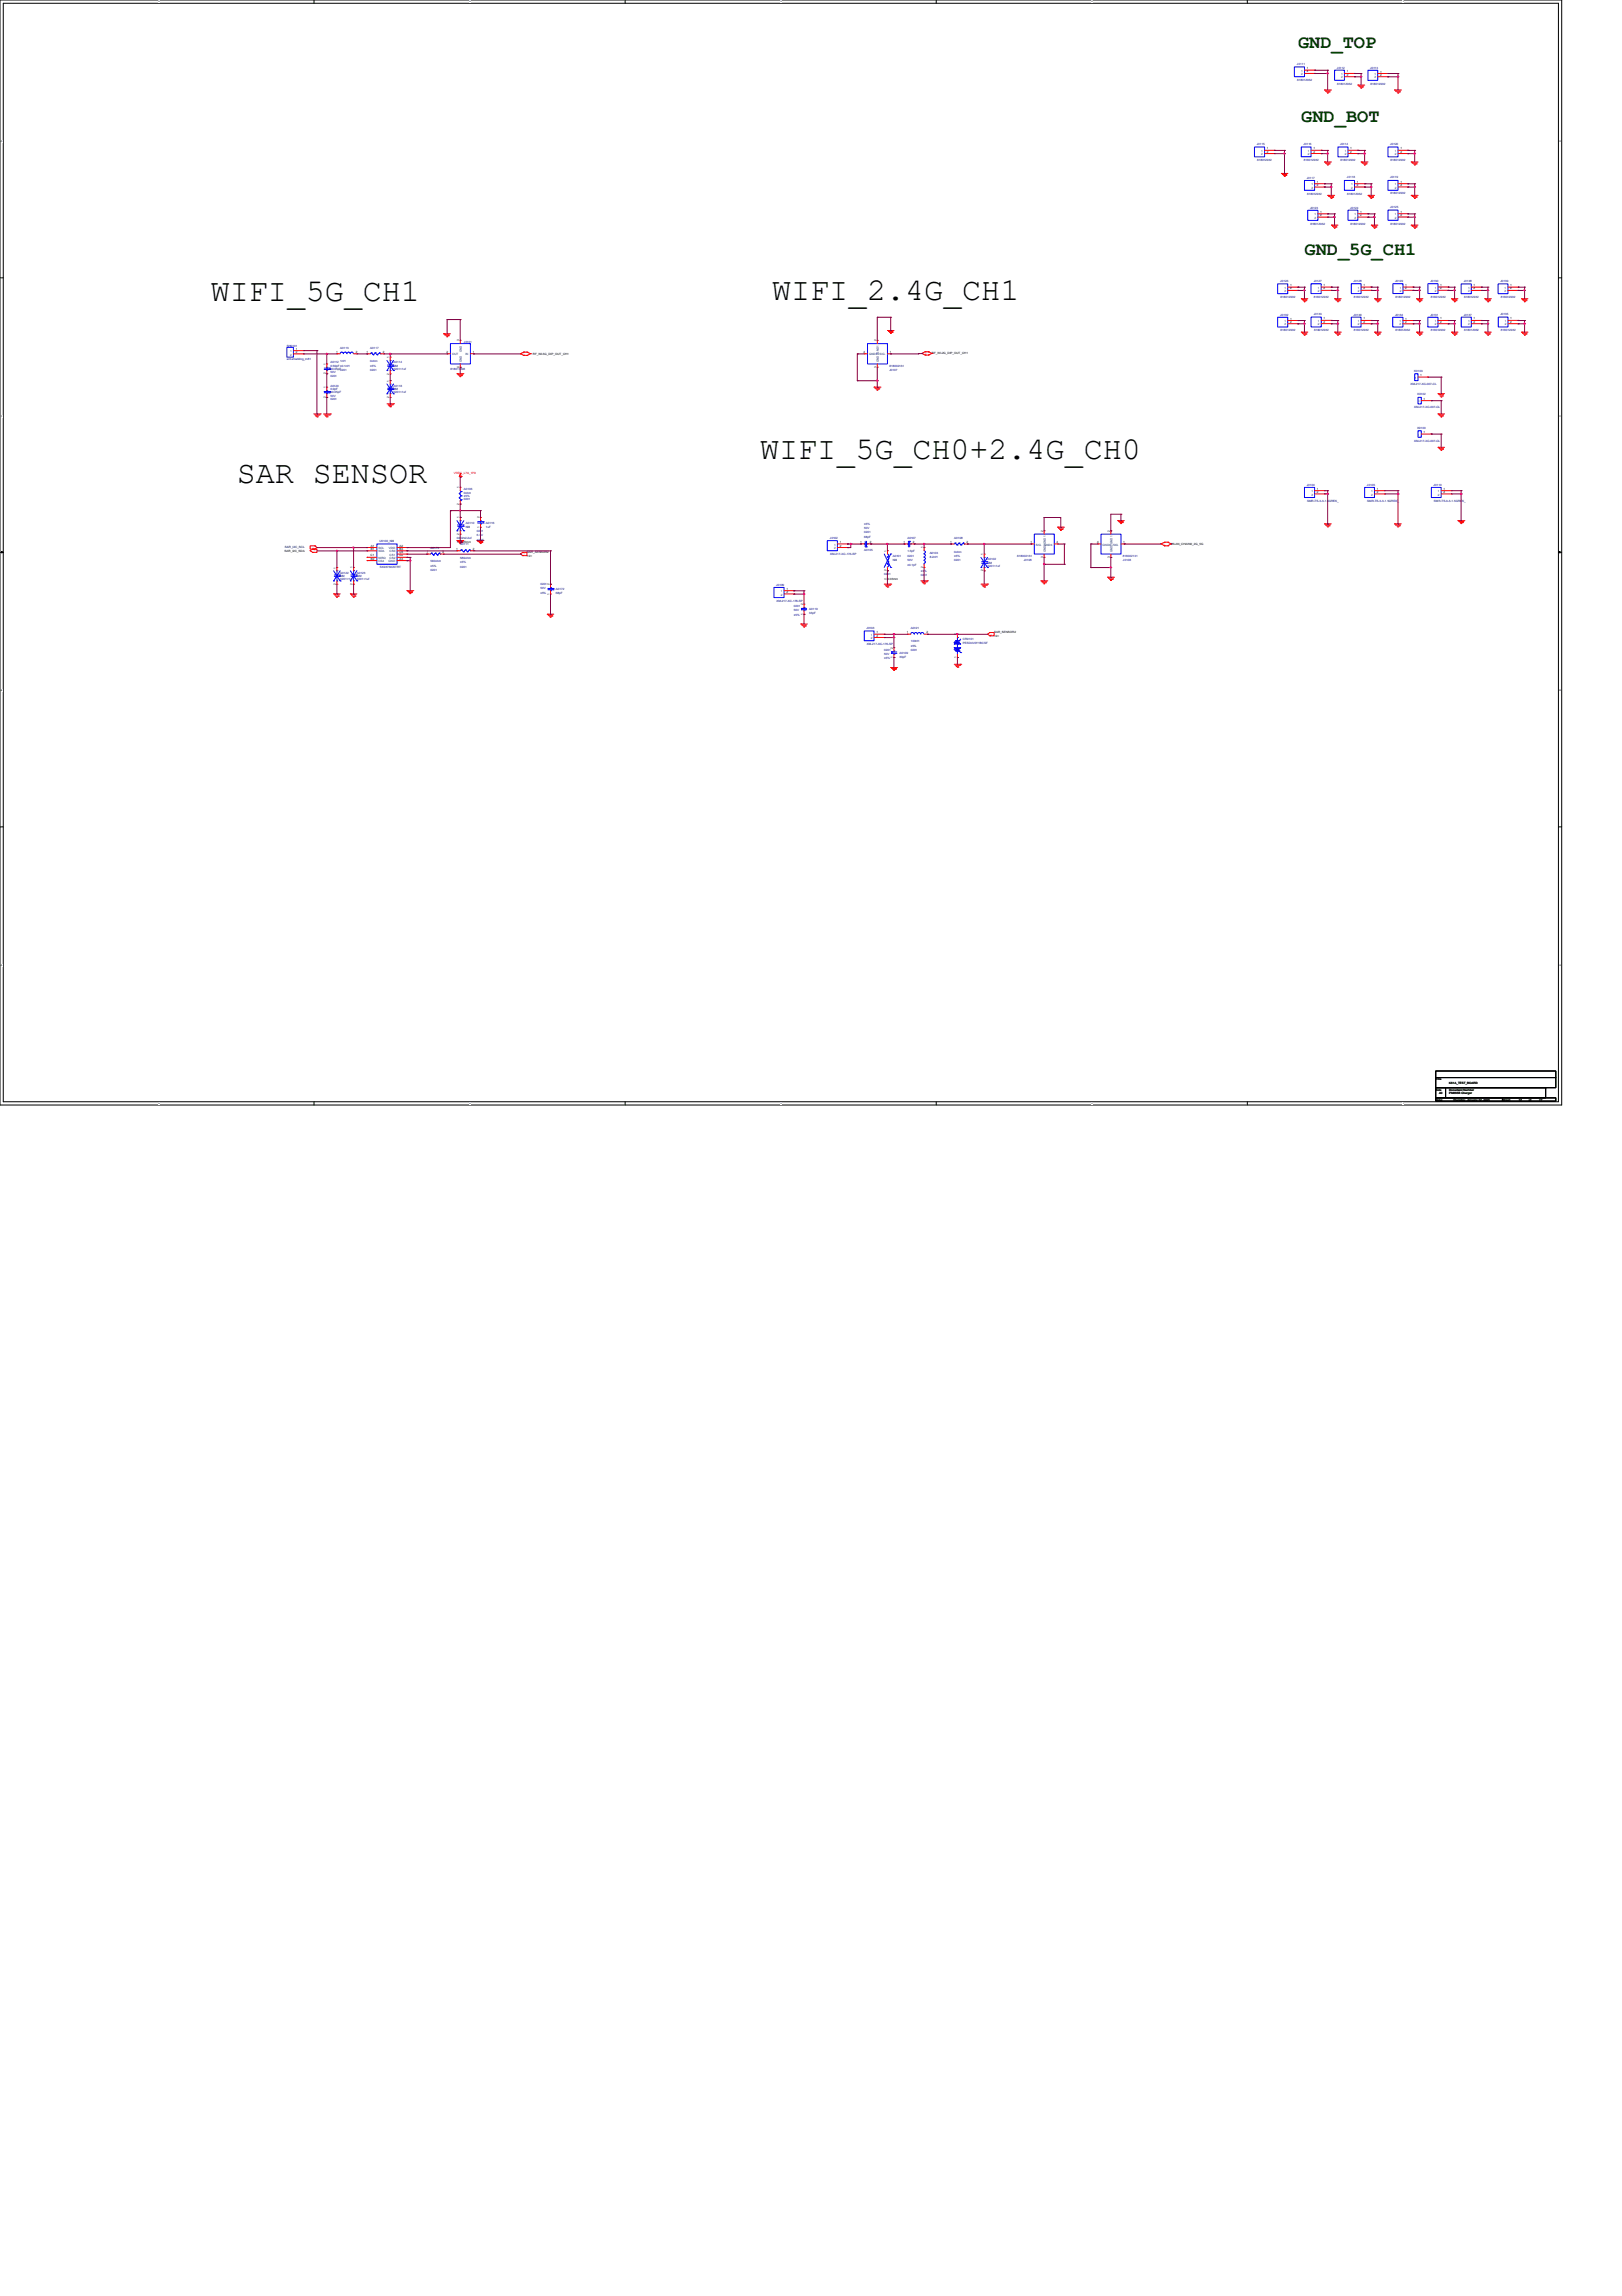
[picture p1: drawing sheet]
<svg xmlns="http://www.w3.org/2000/svg" width="210mm" height="297mm" viewBox="0 0 210 297" stroke-linecap="round" stroke-linejoin="round" font-family="sans-serif">
<defs><g id="words">
<g font-size="4.1">
<text x="27.3" y="39">WIFI_5G_CH1</text>
<text x="99.9" y="38.8">WIFI_2.4G_CH1</text>
<text x="98.4" y="59.4">WIFI_5G_CH0+2.4G_CH0</text>
<text x="30.6" y="62.4">SAR SENSOR</text>
</g>
<g font-size="2.4" fill="#004000">
<text x="168" y="6.3">GND_TOP</text>
<text x="168.4" y="15.8">GND_BOT</text>
<text x="168.8" y="33">GND_5G_CH1</text>
</g>
<g font-size=".4" fill="#000080">
<text x="167.8" y="8.4">J0111</text>
<text x="167.9" y="10.5">818012932</text>
<text x="173" y="8.9">J0112</text>
<text x="173" y="10.9">818012932</text>
<text x="177.3" y="8.9">J0113</text>
<text x="177.4" y="10.9">818012932</text>
<text x="162.6" y="18.8">J0115</text>
<text x="162.7" y="20.8">818012932</text>
<text x="168.7" y="18.8">J0116</text>
<text x="168.7" y="20.8">818012932</text>
<text x="169.1" y="23.1">J0117</text>
<text x="173.4" y="18.8">J0114</text>
<text x="173.5" y="20.8">818012932</text>
<text x="174.3" y="23.1">J0118</text>
<text x="179.9" y="23.1">J0119</text>
<text x="179.9" y="18.8">J0120</text>
<text x="180" y="20.8">818012932</text>
<text x="169.2" y="25.2">818012932</text>
<text x="169.5" y="27">J0123</text>
<text x="169.6" y="29.1">818012932</text>
<text x="174.4" y="25.2">818012932</text>
<text x="174.7" y="27">J0124</text>
<text x="174.8" y="29.1">818012932</text>
<text x="179.9" y="27">J0125</text>
<text x="179.9" y="25.2">818012932</text>
<text x="180" y="29">818012932</text>
<text x="165.7" y="36.5">J0126</text>
<text x="165.7" y="40.8">J0132</text>
<text x="165.7" y="38.5">818012932</text>
<text x="170" y="36.5">J0127</text>
<text x="170" y="40.8">J0133</text>
<text x="170" y="38.5">818012932</text>
<text x="175.2" y="40.8">J0136</text>
<text x="175.2" y="36.5">J0128</text>
<text x="175.2" y="38.5">818012932</text>
<text x="180.5" y="40.8">J0134</text>
<text x="180.5" y="36.5">J0129</text>
<text x="180.6" y="38.5">818012932</text>
<text x="185.1" y="40.8">J0131</text>
<text x="185.1" y="36.5">J0130</text>
<text x="185.2" y="38.5">818012932</text>
<text x="189.4" y="36.5">J0138</text>
<text x="189.4" y="40.8">J0137</text>
<text x="189.5" y="38.5">818012932</text>
<text x="194.2" y="36.5">J0139</text>
<text x="194.2" y="40.8">J0135</text>
<text x="194.2" y="38.5">818012932</text>
<text x="37.1" y="44.9">SH0101</text>
<text x="37.1" y="46.6">ant-shielding_m81</text>
<text x="42.8" y="47">A0112</text>
<text x="42.8" y="47.5">0.50pF ±0.1nH</text>
<text x="42.8" y="47.9">±0.05pF0201</text>
<text x="44" y="45.1">A0113</text>
<text x="44" y="46.8">1nH</text>
<text x="47.9" y="45.1">A0117</text>
<text x="47.9" y="46.8">0ohm</text>
<text x="47.9" y="47.4">±5%</text>
<text x="47.9" y="48">0201</text>
<text x="50.9" y="47">A0114</text>
<text x="50.9" y="47.5">NM</text>
<text x="50.9" y="47.9">0201&lt;1uf</text>
<text x="58.3" y="47.9">818011998</text>
<text x="60" y="44.4">J0101</text>
<text x="115.1" y="48">J0107</text>
<text x="115.1" y="47.5">818002131</text>
<text x="165.7" y="42.9">818012932</text>
<text x="170.1" y="42.8">818012932</text>
<text x="175.2" y="42.9">818012932</text>
<text x="180.6" y="42.9">818012932</text>
<text x="185.2" y="42.9">818012932</text>
<text x="189.5" y="42.9">818012932</text>
<text x="194.2" y="42.8">818012932</text>
<text x="42.8" y="50.1">A0120</text>
<text x="42.8" y="50.5">0.9pF</text>
<text x="42.8" y="51.8">0201</text>
<text x="42.8" y="51.3">50V</text>
<text x="42.8" y="50.9">±0.05pF</text>
<text x="42.8" y="48.7">0201</text>
<text x="42.8" y="48.3">50V</text>
<text x="50.9" y="50.1">A0118</text>
<text x="50.9" y="50.5">NM</text>
<text x="50.9" y="50.9">0201&lt;1uf</text>
<text x="182.5" y="49.8">XM-217-XC-007-CL</text>
<text x="183" y="52.8">XM-217-XC-007-CL</text>
<text x="183" y="48.1">K0103</text>
<text x="183.4" y="51.2">K0102</text>
<text x="183" y="57.1">XM-217-XC-007-CL</text>
<text x="183.4" y="55.5">K0100</text>
<text x="60" y="63.4">A0106</text>
<text x="60" y="63.9">0ohm</text>
<text x="60" y="64.3">±5%</text>
<text x="60" y="64.7">0201</text>
<text x="169.1" y="62.8">J0104</text>
<text x="169.1" y="64.9">SMR-TS-3-3-1.5GREK_</text>
<text x="176.9" y="62.8">J0105</text>
<text x="176.9" y="64.9">SMR-TS-3-3-1.5GREK_</text>
<text x="185.5" y="62.8">J0110</text>
<text x="185.6" y="64.9">SMR-TS-3-3-1.5GREK_</text>
<text x="49.1" y="70.2">U0100_NM</text>
<text x="55.7" y="71">A0173</text>
<text x="59.1" y="69.7">0402≤2.2uf</text>
<text x="59.6" y="70.5">A0111</text>
<text x="60.3" y="67.7">A0110</text>
<text x="60.3" y="68.3">NM</text>
<text x="61.7" y="68.8">0201</text>
<text x="61.7" y="69.4">6.3V</text>
<text x="61.7" y="69.9">±20%</text>
<text x="62.9" y="67.7">A0116</text>
<text x="62.9" y="68.3">1uF</text>
<text x="107.4" y="69.7">J0102</text>
<text x="107.4" y="71.8">XM-217-XC-176-SP</text>
<text x="111.8" y="71.3">A0105</text>
<text x="111.8" y="69.6">68pF</text>
<text x="111.8" y="69">0201</text>
<text x="111.8" y="68.4">50V</text>
<text x="111.8" y="67.9">±5%</text>
<text x="117.4" y="69.7">A0107</text>
<text x="117.4" y="71.5">1.5pF</text>
<text x="120.3" y="71.6">A0103</text>
<text x="123.5" y="69.7">A0108</text>
<text x="123.5" y="71.5">0ohm</text>
<text x="44" y="74.2">A0122</text>
<text x="44" y="74.7">NM</text>
<text x="44" y="75.1">0201&lt;1uf</text>
<text x="46.2" y="74.2">A0123</text>
<text x="46.2" y="74.6">NM</text>
<text x="46.2" y="75.1">0201&lt;1uf</text>
<text x="49.1" y="73.5">SX9373ICSTRT</text>
<text x="55.7" y="72.7">560ohm</text>
<text x="55.7" y="73.3">±5%</text>
<text x="55.7" y="73.9">0201</text>
<text x="59.6" y="72.3">560ohm</text>
<text x="59.6" y="72.9">±5%</text>
<text x="59.6" y="73.5">0201</text>
<text x="69.9" y="75.7">0201</text>
<text x="69.9" y="76.3">50V</text>
<text x="69.9" y="76.8">±5%</text>
<text x="71.9" y="76.4">A0172</text>
<text x="71.9" y="76.9">68pF</text>
<text x="100.5" y="75.8">J0109</text>
<text x="100.5" y="77.9">XM-217-XC-176-SP</text>
<text x="114.4" y="74.4">0201</text>
<text x="115.5" y="72.1">A0101</text>
<text x="115.5" y="72.6">NM</text>
<text x="117.4" y="72">0201</text>
<text x="117.4" y="72.6">50V</text>
<text x="117.4" y="73.2">±0.1pF</text>
<text x="119.2" y="74">±3%</text>
<text x="119.2" y="74.6">0201</text>
<text x="120.3" y="72.1">8.2nH</text>
<text x="123.5" y="72">±5%</text>
<text x="123.5" y="72.6">0201</text>
<text x="127.8" y="72.5">A0102</text>
<text x="127.8" y="72.9">NM</text>
<text x="127.8" y="73.4">0201&lt;1uf</text>
<text x="131.6" y="72.1">818002131</text>
<text x="132.5" y="72.6">J0106</text>
<text x="145.3" y="72.6">J0108</text>
<text x="145.3" y="72.1">818002131</text>
<text x="102.7" y="78.5">0201</text>
<text x="102.7" y="79.1">50V</text>
<text x="102.7" y="79.7">±5%</text>
<text x="104.7" y="79">A0119</text>
<text x="104.7" y="79.5">33pF</text>
<text x="112.1" y="81.4">J0103</text>
<text x="112.2" y="83.4">XM-217-XC-176-SP</text>
<text x="117.9" y="81.3">A0121</text>
<text x="117.9" y="83.1">100nH</text>
<text x="117.9" y="83.7">±5%</text>
<text x="124.6" y="82.9">CR0101</text>
<text x="124.6" y="83.4">PESD4V0Y1BCSF</text>
<text x="114.4" y="84.2">0201</text>
<text x="114.4" y="84.7">50V</text>
<text x="114.4" y="85.3">±5%</text>
<text x="116.4" y="84.6">A0109</text>
<text x="116.4" y="85.1">33pF</text>
<text x="117.9" y="84.2">0201</text>
</g>
<g font-size=".4" fill="#004080">
<text x="168.4" y="9.7">2</text>
<text x="168.4" y="9.3">1</text>
<text x="173.6" y="10.1">2</text>
<text x="173.6" y="9.7">1</text>
<text x="177.9" y="10.1">2</text>
<text x="177.9" y="9.7">1</text>
<text x="163.2" y="20.1">2</text>
<text x="163.2" y="19.7">1</text>
<text x="169.2" y="20.1">2</text>
<text x="169.2" y="19.7">1</text>
<text x="169.7" y="24">1</text>
<text x="174" y="20.1">2</text>
<text x="174" y="19.7">1</text>
<text x="174.9" y="24">1</text>
<text x="180.5" y="24">1</text>
<text x="180.5" y="20.1">2</text>
<text x="180.5" y="19.7">1</text>
<text x="169.7" y="24.4">2</text>
<text x="170.1" y="28.3">2</text>
<text x="170.1" y="27.9">1</text>
<text x="174.9" y="24.4">2</text>
<text x="175.3" y="28.3">2</text>
<text x="175.3" y="27.9">1</text>
<text x="180.5" y="24.4">2</text>
<text x="180.5" y="28.3">2</text>
<text x="180.5" y="27.9">1</text>
<text x="166.2" y="37.8">2</text>
<text x="166.2" y="37.4">1</text>
<text x="166.2" y="41.7">1</text>
<text x="170.6" y="37.8">2</text>
<text x="170.6" y="37.4">1</text>
<text x="170.6" y="41.7">1</text>
<text x="175.7" y="41.7">1</text>
<text x="175.7" y="37.8">2</text>
<text x="175.7" y="37.3">1</text>
<text x="181.1" y="41.7">1</text>
<text x="181.1" y="37.8">2</text>
<text x="181.1" y="37.3">1</text>
<text x="185.7" y="41.7">1</text>
<text x="185.7" y="37.8">2</text>
<text x="185.7" y="37.3">1</text>
<text x="190" y="37.8">2</text>
<text x="190" y="37.4">1</text>
<text x="190" y="41.7">1</text>
<text x="194.7" y="37.8">2</text>
<text x="194.7" y="37.4">1</text>
<text x="194.7" y="41.7">1</text>
<text x="37.5" y="46">2</text>
<text x="37.5" y="45.6">1</text>
<text x="58.5" y="46">OUT</text>
<text x="59.8" y="46.9" transform="rotate(-90 59.8 46.9)">GND</text>
<text x="59.8" y="45.6" transform="rotate(-90 59.8 45.6)">GND</text>
<text x="60.2" y="46">IN</text>
<text x="112.5" y="46">GND4</text>
<text x="113.7" y="46.9" transform="rotate(-90 113.7 46.9)">GND2GND1</text>
<text x="113.8" y="46">SIG.</text>
<text x="166.2" y="42.1">2</text>
<text x="170.6" y="42.1">2</text>
<text x="175.7" y="42.1">2</text>
<text x="181.1" y="42.1">2</text>
<text x="185.7" y="42.1">2</text>
<text x="190" y="42.1">2</text>
<text x="194.7" y="42.1">2</text>
<text x="183.1" y="49">1</text>
<text x="183.5" y="52">1</text>
<text x="183.5" y="56.4">1</text>
<text x="169.7" y="64.1">2</text>
<text x="169.7" y="63.7">1</text>
<text x="177.4" y="64.1">2</text>
<text x="177.4" y="63.7">1</text>
<text x="186.1" y="64.1">2</text>
<text x="186.1" y="63.7">1</text>
<text x="49" y="71.5">SDA</text>
<text x="49" y="71">SCL</text>
<text x="50.3" y="71">VDD</text>
<text x="50.4" y="71.9">CS1</text>
<text x="50.4" y="71.5">CS0</text>
<text x="107.9" y="71">2</text>
<text x="107.9" y="70.6">1</text>
<text x="134.1" y="70.6">SIG.</text>
<text x="135.1" y="70.6">GND4</text>
<text x="135.3" y="71.5" transform="rotate(-90 135.3 71.5)">GND2GND1</text>
<text x="142.7" y="70.6">GND4</text>
<text x="144" y="71.5" transform="rotate(-90 144 71.5)">GND2GND1</text>
<text x="144.1" y="70.6">SIG.</text>
<text x="49" y="72.3">NIRQ</text>
<text x="49" y="72.7">CS4</text>
<text x="50.3" y="72.7">GND</text>
<text x="50.4" y="72.3">CS2</text>
<text x="101" y="77.1">2</text>
<text x="101" y="76.6">1</text>
<text x="112.7" y="82.7">2</text>
<text x="112.7" y="82.3">1</text>
</g>
<g font-size=".4">
<text x="169.1" y="9.4">2</text>
<text x="169.1" y="8.9">1</text>
<text x="174.3" y="9.8">2</text>
<text x="174.3" y="9.4">1</text>
<text x="178.6" y="9.8">2</text>
<text x="178.6" y="9.4">1</text>
<text x="163.9" y="19.7">2</text>
<text x="163.9" y="19.3">1</text>
<text x="170" y="19.7">2</text>
<text x="170" y="19.3">1</text>
<text x="170.4" y="23.6">1</text>
<text x="174.7" y="19.7">2</text>
<text x="174.7" y="19.3">1</text>
<text x="175.6" y="23.6">1</text>
<text x="181.2" y="23.6">1</text>
<text x="181.2" y="19.7">2</text>
<text x="181.2" y="19.3">1</text>
<text x="170.4" y="24.1">2</text>
<text x="170.8" y="28">2</text>
<text x="170.8" y="27.5">1</text>
<text x="175.6" y="24.1">2</text>
<text x="176" y="28">2</text>
<text x="176" y="27.5">1</text>
<text x="181.2" y="24.1">2</text>
<text x="181.2" y="27.9">2</text>
<text x="181.2" y="27.5">1</text>
<text x="166.9" y="37.4">2</text>
<text x="166.9" y="37">1</text>
<text x="167" y="41.8">2</text>
<text x="167" y="41.3">1</text>
<text x="171.3" y="37.4">2</text>
<text x="171.3" y="37">1</text>
<text x="171.3" y="41.7">2</text>
<text x="171.3" y="41.3">1</text>
<text x="176.4" y="41.8">2</text>
<text x="176.4" y="41.3">1</text>
<text x="176.4" y="37.4">2</text>
<text x="176.4" y="37">1</text>
<text x="181.8" y="41.8">2</text>
<text x="181.8" y="41.3">1</text>
<text x="181.9" y="37.4">2</text>
<text x="181.9" y="37">1</text>
<text x="186.4" y="41.8">2</text>
<text x="186.4" y="41.3">1</text>
<text x="186.4" y="37.4">2</text>
<text x="186.4" y="37">1</text>
<text x="190.7" y="37.4">2</text>
<text x="190.7" y="37">1</text>
<text x="190.7" y="41.8">2</text>
<text x="190.7" y="41.3">1</text>
<text x="195.4" y="37.4">2</text>
<text x="195.4" y="37">1</text>
<text x="195.4" y="41.7">2</text>
<text x="195.4" y="41.3">1</text>
<text x="38.3" y="45.7">2</text>
<text x="38.3" y="45.2">1</text>
<text x="42.2" y="47.2" transform="rotate(-90 42.2 47.2)">1</text>
<text x="43.5" y="45.6">1</text>
<text x="46.1" y="45.6">2</text>
<text x="47.4" y="45.6">1</text>
<text x="49.5" y="45.6">2</text>
<text x="50.4" y="46.3" transform="rotate(-90 50.4 46.3)">1</text>
<text x="57.8" y="45.6">2</text>
<text x="59.4" y="47.6" transform="rotate(-90 59.4 47.6)">4</text>
<text x="59.4" y="44.2" transform="rotate(-90 59.4 44.2)">3</text>
<text x="61.2" y="45.6">1</text>
<text x="69" y="45.9">RF_WL5G_DIP_OUT_CH1</text>
<text x="111.8" y="45.6">4</text>
<text x="113.4" y="47.6" transform="rotate(-90 113.4 47.6)">3</text>
<text x="113.4" y="44.2" transform="rotate(-90 113.4 44.2)">2</text>
<text x="115.1" y="45.6">1</text>
<text x="120.6" y="45.8">RF_WL2G_DIP_OUT_CH1</text>
<text x="42.2" y="51.5" transform="rotate(-90 42.2 51.5)">2</text>
<text x="42.2" y="50.2" transform="rotate(-90 42.2 50.2)">1</text>
<text x="42.2" y="48.4" transform="rotate(-90 42.2 48.4)">2</text>
<text x="50.4" y="48.5" transform="rotate(-90 50.4 48.5)">2</text>
<text x="50.4" y="51.5" transform="rotate(-90 50.4 51.5)">2</text>
<text x="50.4" y="49.4" transform="rotate(-90 50.4 49.4)">1</text>
<text x="183.8" y="48.7">1</text>
<text x="184.2" y="51.7">1</text>
<text x="184.2" y="56">1</text>
<text x="59.4" y="65.3" transform="rotate(-90 59.4 65.3)">2</text>
<text x="59.4" y="63.2" transform="rotate(-90 59.4 63.2)">1</text>
<text x="170.4" y="63.8">2</text>
<text x="170.4" y="63.4">1</text>
<text x="178.2" y="63.8">2</text>
<text x="178.2" y="63.4">1</text>
<text x="186.8" y="63.8">2</text>
<text x="186.8" y="63.4">1</text>
<text x="36.8" y="71.4">SAR_I2C_SDA</text>
<text x="48" y="72">C1</text>
<text x="48" y="71.1">B1</text>
<text x="48" y="70.7">A1</text>
<text x="51.7" y="71.6">C3</text>
<text x="51.7" y="72">C2</text>
<text x="51.7" y="71.1">B3</text>
<text x="51.7" y="70.7">A2</text>
<text x="55.2" y="71.6">1</text>
<text x="57.3" y="71.6">2</text>
<text x="59.1" y="71.1">1</text>
<text x="59.1" y="70.2">+/-0.05mm</text>
<text x="59.4" y="69.2" transform="rotate(-90 59.4 69.2)">2</text>
<text x="59.4" y="67.1" transform="rotate(-90 59.4 67.1)">1</text>
<text x="61.2" y="71.1">2</text>
<text x="62.1" y="67.1" transform="rotate(-90 62.1 67.1)">2</text>
<text x="62.1" y="68.3" transform="rotate(-90 62.1 68.3)">1</text>
<text x="68.2" y="71.5">SAR_SENSOR2</text>
<text x="108.7" y="70.7">2</text>
<text x="108.7" y="70.2">1</text>
<text x="111.3" y="70.2">1</text>
<text x="112.6" y="70.2">2</text>
<text x="114.7" y="71.4" transform="rotate(-90 114.7 71.4)">1</text>
<text x="116.9" y="70.2">1</text>
<text x="118.1" y="70.2">2</text>
<text x="119.5" y="71" transform="rotate(-90 119.5 71)">1</text>
<text x="123" y="70.3">1</text>
<text x="125.1" y="70.3">2</text>
<text x="127.2" y="71.8" transform="rotate(-90 127.2 71.8)">1</text>
<text x="133.3" y="70.2">1</text>
<text x="135" y="68.8" transform="rotate(-90 135 68.8)">2</text>
<text x="136.7" y="70.2">4</text>
<text x="142" y="70.2">4</text>
<text x="143.6" y="68.8" transform="rotate(-90 143.6 68.8)">2</text>
<text x="145.4" y="70.2">1</text>
<text x="151.6" y="70.5">WLAN_CHAIN0_2G_5G</text>
<text x="43.5" y="75.7" transform="rotate(-90 43.5 75.7)">2</text>
<text x="43.5" y="73.6" transform="rotate(-90 43.5 73.6)">1</text>
<text x="45.6" y="75.7" transform="rotate(-90 45.6 75.7)">2</text>
<text x="45.6" y="73.5" transform="rotate(-90 45.6 73.5)">1</text>
<text x="48" y="72.4">B2</text>
<text x="51.7" y="72.4">A3</text>
<text x="68.2" y="72.1">&lt;2&gt;</text>
<text x="71.1" y="75.7" transform="rotate(-90 71.1 75.7)">2</text>
<text x="71.1" y="76.9" transform="rotate(-90 71.1 76.9)">1</text>
<text x="101.8" y="76.7">2</text>
<text x="101.8" y="76.3">1</text>
<text x="114.4" y="75">+/-0.03mm</text>
<text x="114.7" y="73.9" transform="rotate(-90 114.7 73.9)">2</text>
<text x="119.5" y="73.5" transform="rotate(-90 119.5 73.5)">2</text>
<text x="127.2" y="73.9" transform="rotate(-90 127.2 73.9)">2</text>
<text x="135" y="72.2" transform="rotate(-90 135 72.2)">3</text>
<text x="143.6" y="72.2" transform="rotate(-90 143.6 72.2)">3</text>
<text x="103.9" y="78.3" transform="rotate(-90 103.9 78.3)">2</text>
<text x="103.9" y="79.5" transform="rotate(-90 103.9 79.5)">1</text>
<text x="113.4" y="82.3">2</text>
<text x="113.4" y="81.9">1</text>
<text x="115.6" y="83.9" transform="rotate(-90 115.6 83.9)">2</text>
<text x="117.3" y="81.9">1</text>
<text x="119.9" y="81.9">2</text>
<text x="123.8" y="82.2" transform="rotate(-90 123.8 82.2)">2</text>
<text x="128.6" y="81.9">SAR_SENSOR2</text>
<text x="128.6" y="82.4">&lt;2&gt;</text>
<text x="115.6" y="85.1" transform="rotate(-90 115.6 85.1)">1</text>
<text x="123.8" y="85.1" transform="rotate(-90 123.8 85.1)">1</text>
<text x="185.8" y="139.8">Title</text>
<text x="185.8" y="141.1">Size</text>
<text x="185.8" y="142.4">Date:</text>
<text x="186.2" y="141.5">A0</text>
<text x="187.5" y="141.1">Document Number</text>
<text x="187.5" y="141.5">PM855B Charger</text>
<text x="187.5" y="140.3">K81A_TEST_BOARD</text>
<text x="188" y="142.4">Thursday, January 12, 2023</text>
<text x="194.4" y="142.4">Sheet</text>
<text x="196.6" y="142.4">01</text>
<text x="197.9" y="142.4">of</text>
<text x="199.2" y="142.4">77</text>
</g>
<g font-size=".4" fill="#f00">
<text x="67.6" y="45.9">o</text>
<text x="119.9" y="45.6" transform="rotate(-180 119.9 45.6)">o</text>
<text x="58.7" y="61.3">VREG_L7A_1P8</text>
<text x="40.4" y="71">o</text>
<text x="40.8" y="71.2" transform="rotate(-180 40.8 71.2)">o</text>
<text x="67.9" y="71.6" transform="rotate(-180 67.9 71.6)">o</text>
<text x="150.6" y="70.5">o</text>
<text x="128.4" y="82" transform="rotate(-180 128.4 82)">o</text>
</g>
<text font-size=".4" fill="#000040" x="36.9" y="70.9">SAR_I2C_SCL</text>
<g font-size=".3">
<text x="20.5" y=".3">5</text>
<text x="60.7" y=".3">4</text>
<text x="101" y=".3">3</text>
<text x="141.3" y=".3">2</text>
<text x="181.5" y=".3">1</text>
<text x=".1" y="18.4">D</text>
<text x="201.8" y="18.4">D</text>
<text x=".1" y="53.9">C</text>
<text x="201.8" y="53.9">C</text>
<text x=".1" y="89.5">B</text>
<text x="201.8" y="89.5">B</text>
<text x=".1" y="125">A</text>
<text x="201.8" y="125">A</text>
<text x="20.5" y="142.8">5</text>
<text x="60.7" y="142.8">4</text>
<text x="101" y="142.8">3</text>
<text x="141.3" y="142.8">2</text>
<text x="181.5" y="142.8">1</text>
</g>
</g></defs>
<path d="M0 0h202.1v143h-202.1zM.4 .4h201.3v142.1h-201.3z" fill="none" stroke="#000" stroke-width=".13"/>
<g fill="#fff">
<path d="M20.5 0h.2v.4h-.2z"/>
<path d="M20.5 142.6h.2v.3h-.2z"/>
</g>
<path d="M40.6 0v.4M40.6 142.5v.5" fill="none" stroke="#000" stroke-width=".13"/>
<g fill="#fff">
<path d="M60.7 0h.2v.4h-.2z"/>
<path d="M60.7 142.6h.2v.3h-.2z"/>
</g>
<path d="M80.9 0v.4M80.9 142.5v.5" fill="none" stroke="#000" stroke-width=".13"/>
<g fill="#fff">
<path d="M101 0h.2v.4h-.2z"/>
<path d="M101 142.6h.2v.3h-.2z"/>
</g>
<path d="M121.2 0v.4M121.2 142.5v.5" fill="none" stroke="#000" stroke-width=".13"/>
<g fill="#fff">
<path d="M141.3 0h.1v.4h-.1z"/>
<path d="M141.3 142.6h.1v.3h-.1z"/>
</g>
<path d="M161.4 0v.4M161.4 142.5v.5" fill="none" stroke="#000" stroke-width=".13"/>
<g fill="#fff">
<path d="M181.5 0h.2v.4h-.2z"/>
<path d="M181.5 142.6h.2v.3h-.2z"/>
<path d="M.1 18.2h.2v.3h-.2z"/>
<path d="M201.8 18.2h.2v.3h-.2z"/>
<path d="M.1 53.7h.2v.3h-.2z"/>
<path d="M201.8 53.7h.2v.3h-.2z"/>
</g>
<path d="M0 35.9h.4M201.7 35.9h.4" fill="none" stroke="#000" stroke-width=".13"/>
<g fill="#fff">
<path d="M.1 89.2h.2v.3h-.2z"/>
<path d="M201.8 89.2h.2v.3h-.2z"/>
</g>
<path d="M0 71.5h.4M.2 71.3l.2 .2h-.2zM201.7 71.5l.2-.2v.2zM201.7 71.5h.4" fill="none" stroke="#000" stroke-width=".13"/>
<path d="M.2 71.3l.2 .2h-.2zM201.7 71.5l.2-.2v.2z" fill="#000"/>
<g fill="#fff">
<path d="M.1 124.7h.2v.4h-.2z"/>
<path d="M201.8 124.7h.2v.4h-.2z"/>
</g>
<path d="M0 107h.4M201.7 107h.4M185.8 138.6h15.5v.8h-15.5zM185.8 139.4h15.5v1.3h-15.5zM185.8 140.7h1.3v1.3h-1.3zM185.8 142h8.6v.5h-8.6zM187.1 140.7h12.9v1.3h-12.9zM194.4 142h6.9v.5h-6.9z" fill="none" stroke="#000" stroke-width=".13"/>
<g fill="none" stroke="#f00" stroke-width=".13">
<path d="M163.7 19.9h1.2M163.7 19.4h1.2M164.9 19.9h.1M164.9 19.4h.1M168.8 9.5h1.3M168.8 9.1h1.3M169.7 19.9h1.3M169.7 19.4h1.3M170.1 9.5h.1M170.1 9.1h.1M171 19.9h.1M171 19.4h.1"/>
<path d="M171.4 11.6h.1M171.4 11.6h.9M171.5 11.8h.1M171.5 11.8h.7M171.7 11.9h.3M171.8 12h.1M172 11.9h.1M174.4 19.9h1.3M174.4 19.4h1.3M175.7 19.9h.1M175.7 19.4h.1M175.7 11h.1"/>
<path d="M175.7 11h.9M175.9 11.1h.1M175.9 11.1h.6M176 11.3h.3M176.1 11.4h.1M176.3 11.3h.1M180.5 11.6h.1M180.5 11.6h.9M180.6 11.8h.1M180.6 11.8h.6M180.8 11.9h.3M180.9 12h.1"/>
<path d="M180.9 19.9h1.3M180.9 19.4h1.3M181.1 11.9h.1M182.2 19.9h.1M182.2 19.4h.1M165.8 22.4h.1M165.8 22.4h.9M165.9 22.6h.1M165.9 22.6h.6M166.1 22.7h.3M166.2 22.8h.1M166.4 22.7h.1"/>
<path d="M168.4 38.7h.1M168.4 38.7h.8M168.5 38.8h.1M168.5 38.8h.6M168.7 38.9h.3M168.8 39h.1M169 38.9h.1M171 37.6h1.3M171 37.1h1.3M171.4 21h.1M171.4 21h.9M171.5 21.1h.1"/>
<path d="M171.5 21.1h.7M171.7 21.2h.3M171.8 21.3h.1M171.8 25.3h.1M171.8 25.3h.9M172 25.4h.1M172 25.4h.6M172 21.2h.1M172.1 25.5h.4M172.3 25.7h.1M172.3 37.6h.1M172.3 37.1h.1"/>
<path d="M172.3 29.1h.1M172.3 29.1h.8M172.4 29.3h.1M172.4 29.3h.6M172.5 25.5h.1M172.5 29.4h.4M172.7 29.5h.1M172.7 38.7h.1M172.7 38.7h.9M172.8 38.8h.1M172.8 38.8h.6M172.9 29.4h.1"/>
<path d="M173 38.9h.3M173.1 39h.1M173.3 38.9h.1M175.7 28.1h1.3M175.7 27.7h1.3M176.1 37.6h1.4M176.1 37.1h1.4M176.1 21h.1M176.1 21h.9M176.3 21.1h.1M176.3 21.1h.6M176.4 21.2h.4"/>
<path d="M176.6 21.3h.1M176.8 21.2h.1M177 28.1h.1M177 27.7h.1M177 25.3h.1M177 25.3h.9M177.2 25.4h.1M177.2 25.4h.6M177.3 25.5h.3M177.4 25.7h.1M177.5 37.6h.1M177.5 37.1h.1"/>
<path d="M177.5 29.1h.1M177.5 29.1h.8M177.6 29.3h.1M177.6 29.3h.6M177.6 25.5h.1M177.7 29.4h.4M177.8 29.5h.1M177.9 38.7h.1M177.9 38.7h.9M178 38.8h.1M178 38.8h.6M178.1 29.4h.1"/>
<path d="M178.1 38.9h.4M178.3 39h.1M178.5 38.9h.1M180.9 24.2h1.3M180.9 23.8h1.3M180.9 28.1h1.3M180.9 27.7h1.3M181.6 37.6h1.3M181.6 37.1h1.3M182.2 24.2h.1M182.2 23.8h.1M182.2 28.1h.1"/>
<path d="M182.2 27.7h.1M182.6 29.1h.1M182.6 21h.1M182.6 25.3h.1M182.6 29.1h.9M182.6 21h.9M182.6 25.3h.9M182.8 29.3h.1M182.8 21.1h.1M182.8 25.4h.1M182.8 29.3h.6M182.8 21.1h.6"/>
<path d="M182.8 25.4h.6M182.9 37.6h.1M182.9 37.1h.1M182.9 29.4h.4M182.9 21.2h.4M182.9 25.5h.4M183 29.5h.1M183 21.3h.1M183 25.7h.1M183.3 29.4h.1M183.3 21.2h.1M183.3 25.5h.1"/>
<path d="M183.3 38.7h.1M183.3 38.7h.8M183.4 38.8h.1M183.4 38.8h.6M183.6 38.9h.3M183.7 39h.1M183.9 38.9h.1M186.1 37.6h1.3M186.1 37.1h1.3M187.4 37.6h.1M187.4 37.1h.1M187.8 38.7h.1"/>
<path d="M187.8 38.7h.9M188 38.8h.1M188 38.8h.6M188.1 38.9h.3M188.2 39h.1M188.4 38.9h.1M192.1 38.7h.1M192.1 38.7h.9M192.3 38.8h.1M192.3 38.8h.6M192.4 38.9h.3M192.5 39h.1"/>
<path d="M192.7 38.9h.1M196.9 38.7h.1M196.9 38.7h.8M197 38.8h.1M197 38.8h.6M197.1 38.9h.4M197.3 39h.1M197.5 38.9h.1M40.6 53.6h.8M40.7 53.7h.6M40.9 53.8h.1M40.9 53.8h.3"/>
<path d="M41 53.9h.1M41.1 53.9h.1M41.3 53.7h.1M41.4 53.6h.1M41.9 53.6h.9M42 53.7h.6M42.1 53.8h.1M42.1 53.8h.4M42.2 53.9h.1M42.3 51.4h.1M42.3 50.9v.5M42.3 50.1h.1"/>
<path d="M42.3 50.1v.4M42.3 48.4h.1M42.3 47.9v.5M42.3 47.1h.1M42.3 47.1v.4M42.3 53.9h.1M42.6 53.7h.1M42.8 53.6h.1M43.6 45.8h.1M43.6 45.8h.4M45.8 45.8h.4M46.2 45.8h.1"/>
<path d="M47.5 45.8h.1M47.5 45.8h.4M49.2 45.8h.5M49.7 45.8h.1M50.1 52.2h.8M50.2 52.4h.6M50.3 52.5h.1M50.3 52.5h.4M50.5 52.6h.1M50.8 52.4h.1M50.9 52.2h.1M57.4 43.2h.1"/>
<path d="M57.4 43.2h.9M57.5 43.3h.1M57.5 43.3h.7M57.7 43.4h.3M57.8 43.6h.1M57.9 45.8h.1M57.9 45.8h.4M58 43.4h.1M59.1 48.3h.1M59.1 48.3h.9M59.3 48.5h.1M59.3 48.5h.6"/>
<path d="M59.4 48.6h.3M59.5 48.7h.1M59.6 47.5h.1M59.6 47.1v.4M59.6 44h.1M59.6 44v.5M59.7 48.6h.1M60.9 45.8h.4M61.3 45.8h.1M67.4 45.8h.1M67.4 45.8l.4 .2M67.8 45.6h.1"/>
<path d="M67.8 46h.1M67.8 45.6l-.4 .2M67.8 45.6h.4M67.8 46h.4M68.2 45.6h.1M68.2 46h.1M68.2 45.6l.5 .2M68.7 45.8h.1M68.7 45.8l-.5 .2M111.8 45.8h.1M111.8 45.8h.5M113.1 50.1h.1"/>
<path d="M113.1 50.1h.9M113.2 50.2h.1M113.2 50.2h.7M113.4 50.3h.3M113.5 50.5h.1M113.5 47.5h.1M113.5 47.1v.4M113.5 44h.1M113.5 44v.5M113.7 50.3h.1M114.8 45.8h.5M114.8 42.8h.1"/>
<path d="M114.8 42.8h.9M115 42.9h.1M115 42.9h.6M115.1 43h.3M115.2 43.1h.1M115.3 45.8h.1M115.4 43h.1M119.3 45.7h.1M119.3 45.7l.4 .2M119.7 45.9h.1M119.7 45.5h.1M119.7 45.9h.4"/>
<path d="M119.7 45.5h.4M119.7 45.5l-.4 .2M120.1 45.9h.1M120.1 45.5h.1M120.1 45.5l.5 .2M120.6 45.7h.1M120.6 45.7l-.5 .2M168.4 43h.1M168.4 43h.8M168.5 43.1h.1M168.5 43.1h.6M168.7 43.2h.3"/>
<path d="M168.8 43.4h.1M169 43.2h.1M171 41.9h1.3M171 41.4h1.3M172.3 41.9h.1M172.3 41.4h.1M172.7 43h.1M172.7 43h.9M172.8 43.1h.1M172.8 43.1h.6M173 43.2h.3M173.1 43.4h.1"/>
<path d="M173.3 43.2h.1M176.1 41.9h1.4M176.1 41.5h1.4M177.5 41.9h.1M177.5 41.5h.1M177.9 43h.1M177.9 43h.9M178 43.1h.1M178 43.1h.6M178.1 43.2h.4M178.3 43.4h.1M178.5 43.2h.1"/>
<path d="M183.3 43h.1M183.3 43h.8M183.4 43.1h.1M183.4 43.1h.6M183.5 48.8h1.3M183.6 43.2h.3M183.7 43.4h.1M183.9 43.2h.1M183.9 56.2h1.3M183.9 51.8h1.3M184.8 48.8h.1M185.2 56.2h.1"/>
<path d="M185.2 51.8h.1M186.1 41.9h1.3M186.1 41.5h1.3M186.1 53.6h.1M186.1 50.9h.1M186.1 53.6h.8M186.1 50.9h.8M186.1 57.9h.1M186.1 57.9h.8M186.2 53.7h.1M186.2 51.1h.1M186.2 53.7h.6"/>
<path d="M186.2 51.1h.6M186.2 58h.1M186.2 58h.6M186.3 53.8h.4M186.3 51.2h.4M186.3 58.1h.4M186.5 53.9h.1M186.5 51.4h.1M186.5 58.3h.1M186.7 53.8h.1M186.7 51.2h.1M186.7 58.1h.1"/>
<path d="M187.4 41.9h.1M187.4 41.5h.1M187.8 43h.1M187.8 43h.9M188 43.1h.1M188 43.1h.6M188.1 43.2h.3M188.2 43.4h.1M188.4 43.2h.1M190.4 41.9h1.3M190.4 41.5h1.3M191.7 41.9h.1"/>
<path d="M191.7 41.5h.1M192.1 43h.1M192.1 43h.9M192.3 43.1h.1M192.3 43.1h.6M192.4 43.2h.3M192.5 43.4h.1M192.7 43.2h.1M195.2 41.9h1.3M195.2 41.4h1.3M196.5 41.9h.1M196.5 41.4h.1"/>
<path d="M196.9 43h.1M196.9 43h.8M197 43.1h.1M197 43.1h.6M197.1 43.2h.4M197.3 43.4h.1M197.5 43.2h.1M40.5 71.5h.1M40.5 71h.1M40.5 71h.5v.5h-.5M40.5 71l-.4 .2 .4 .3M40.7 70.6h.1"/>
<path d="M40.7 71h.1M40.7 70.6h-.6v.4h.6M40.7 70.6l.3 .2-.3 .2M43.2 76.8h.1M43.2 76.8h.8M43.3 77h.1M43.3 77h.6M43.4 77.1h.4M43.6 77.3h.1M43.8 77.1h.1M45.3 76.8h.1M45.3 76.8h.9"/>
<path d="M45.5 77h.1M45.5 77h.6M45.6 77.1h.3M45.7 77.3h.1M45.8 75.6h.1M45.8 75.1v.5M45.8 73.4h.1M45.8 73.4v.4M45.9 77.1h.1M47.5 72.1h.1M47.5 72.1h1.3M47.5 72.5h.1"/>
<path d="M47.5 72.5h1.3M47.5 71.3h.1M47.5 71.3h1.3M47.5 70.8h.1M47.5 70.8h1.3M51.4 71.7h1.3M51.4 72.1h1.3M51.4 71.3h1.3M51.4 72.5h1.3M51.4 70.8h1.3M52.7 71.7h.1M52.7 72.1h.1"/>
<path d="M52.7 71.3h.1M52.7 72.5h.1M52.7 70.8h.1M52.7 76.4h.1M52.7 76.4h.9M52.8 76.5h.1M52.8 76.5h.6M52.9 76.7h.4M53 76.8h.1M53.3 76.7h.1M55.2 71.7h.1M55.2 71.7h.5"/>
<path d="M57 71.7h.4M57.4 71.7h.1M59.1 71.3h.1M59.1 71.3h.5M59.1 69.9h.1M59.1 69.9h.9M59.3 70.1h.1M59.3 70.1h.6M59.4 70.2h.3M59.4 61.6h.1M59.4 61.6h.3M59.5 70.3h.1"/>
<path d="M59.6 65.2h.1M59.6 64.8v.4M59.6 63.1h.1M59.6 63.1v.4M59.6 69.1h.1M59.6 68.7v.4M59.6 66.9h.1M59.6 66.9v.5M59.6 61.7h.1M59.6 61.3h.1M59.6 61.6v.1M59.6 61.3l.1 .3"/>
<path d="M59.6 61.3l-.2 .3M59.7 61.6h.1M59.7 70.2h.1M60.9 71.3h.4M61.3 71.3h.1M61.7 69.9h.1M61.7 69.9h.9M61.8 70.1h.1M61.8 70.1h.7M62 70.2h.4M62.1 70.3h.1M62.2 66.9h.1"/>
<path d="M62.2 66.9v.5M62.2 68.2h.1M62.2 67.8v.4M62.4 70.2h.1M67.6 71.9h.1M67.6 71.5h.1M67.6 71.5h.6v.4h-.6M67.6 71.5l-.2 .2 .2 .2M70.8 79.5h.1M70.8 79.5h.9M71 79.6h.1M71 79.6h.5"/>
<path d="M71.1 79.7h.3M71.2 79.8h.1M71.2 75.6h.1M71.2 75.6v.4M71.2 76.8h.1M71.2 76.4v.4M71.4 79.7h.1M101.5 76.8h1.2M101.5 76.4h1.2M102.7 76.8h.1M102.7 76.4h.1M104 78.2h.1"/>
<path d="M104 78.2v.4M104 79.5h.1M104 79v.5M108.4 70.8h1.3M108.4 70.4h1.3M109.7 70.8h.1M109.7 70.4h.1M111.4 70.4h.1M111.4 70.4h.4M112.3 70.4h.4M112.7 70.4h.1M114.4 75.6h.9"/>
<path d="M114.6 75.7h.5M114.7 75.8h.1M114.7 75.8h.3M114.8 75.9h.1M114.8 73.8h.1M114.8 73.4v.4M114.8 71.3h.1M114.8 71.3v.4M114.9 75.9h.1M115.1 75.7h.1M115.3 75.6h.1M117 70.4h.1"/>
<path d="M117 70.4h.4M117.8 70.4h.5M118.3 70.4h.1M119.2 75.1h.8M119.3 75.3h.6M119.4 75.4h.1M119.4 75.4h.4M119.5 75.5h.1M119.6 73.4h.1M119.6 73v.4M119.6 70.8h.1M119.6 70.8v.5"/>
<path d="M119.6 75.5h.1M119.9 75.3h.1M120 75.1h.1M127 75.6h.8M127.1 75.7h.6M127.2 75.8h.1M127.2 75.8h.3M127.3 75.9h.1M127.4 75.9h.1M127.7 75.7h.1M127.8 75.6h.1M133.4 70.4h.1"/>
<path d="M133.4 70.4h.4M134.7 75.1h.1M134.7 75.1h.9M134.8 75.3h.1M134.8 75.3h.7M135 75.4h.3M135.1 75.5h.1M135.1 72.1h.1M135.1 71.7v.4M135.1 68.7h.1M135.1 68.7v.4M135.3 75.4h.1"/>
<path d="M136.4 70.4h.5M136.9 70.4h.1M136.9 68.2h.1M136.9 68.2h.9M137 68.3h.1M137 68.3h.6M137.1 68.5h.4M137.2 68.6h.1M137.5 68.5h.1M142.1 70.4h.1M142.1 70.4h.4M143.3 74.7h.1"/>
<path d="M143.3 74.7h.9M143.5 74.8h.1M143.5 74.8h.6M143.6 75h.3M143.7 75.1h.1M143.8 72.1h.1M143.8 71.7v.4M143.8 68.7h.1M143.8 68.7v.4M143.9 75h.1M144.7 67.4h.1M144.7 67.4h.8"/>
<path d="M144.8 67.5h.1M144.8 67.5h.6M144.9 67.6h.3M145 67.7h.1M145.1 70.4h.4M145.2 67.6h.1M145.5 70.4h.1M150.2 70.4h.1M150.2 70.4l.5 .2M150.7 70.1h.1M150.7 70.6h.1M150.7 70.1l-.5 .3"/>
<path d="M150.7 70.1h.4M150.7 70.6h.4M151.1 70.1h.1M151.1 70.6h.1M151.1 70.1l.5 .3M151.6 70.4h.1M151.6 70.4l-.5 .2M171.4 67.8h.1M171.4 67.8h.9M171.5 67.9h.1M171.5 67.9h.7M171.7 68h.3"/>
<path d="M171.8 68.2h.1M172 68h.1M180.5 67.8h.1M180.5 67.8h.9M180.6 67.9h.1M180.6 67.9h.6M180.8 68h.3M180.9 68.2h.1M181.1 68h.1M188.7 67.4h.1M188.7 67.4h.9M188.8 67.5h.1"/>
<path d="M188.8 67.5h.6M188.9 67.6h.4M189.1 67.7h.1M189.3 67.6h.1M103.6 80.7h.1M103.6 80.7h.9M103.8 80.9h.1M103.8 80.9h.6M103.9 81h.3M104 81.1h.1M104.2 81h.1M113.1 82.5h1.3"/>
<path d="M113.1 82h1.3M114.4 82.5h.1M114.4 82h.1M115.3 86.4h.1M115.3 86.4h.9M115.4 86.5h.1M115.4 86.5h.6M115.5 86.6h.4M115.7 86.7h.1M115.9 86.6h.1M117.4 82h.1M117.4 82h.5"/>
<path d="M119.6 82h.4M120 82h.1M123.5 85.9h.8M123.6 86.1h.6M123.7 86.2h.1M123.7 86.2h.4M123.9 86.3h.1M124 86.3h.1M124.2 86.1h.1M124.3 85.9h.1M128.1 82.3h.1M128.1 81.8h.1"/>
<path d="M128.1 81.8h.5v.5h-.5M128.1 81.8l-.3 .2 .3 .3"/>
</g>
<g fill="none" stroke="#00f" stroke-width=".13">
<path d="M162.3 19h1.4v1.3h-1.4zM167.5 8.7h1.3v1.2h-1.3zM168.4 19h1.3v1.3h-1.3zM173.1 19h1.3v1.3h-1.3zM179.6 19h1.3v1.3h-1.3zM169.7 36.7h1.3v1.3h-1.3zM174.4 27.2h1.3v1.3h-1.3zM174.9 36.7h1.2v1.3h-1.2zM179.6 23.3h1.3v1.3h-1.3zM179.6 27.2h1.3v1.3h-1.3zM180.3 36.7h1.3v1.3h-1.3zM184.8 36.7h1.3v1.3h-1.3z"/>
<path d="M41.9 50.6h.8M41.9 50.8h.8M42 47.6h.7M42 47.8h.7M42.3 50.5h.1M42.3 50.9h.1M42.3 50.5v.1M42.3 50.8v.1M42.3 47.5h.1M42.3 47.9h.1M42.3 47.5v.1M42.3 47.8v.1"/>
<path d="M42.7 50.6h.1M42.7 50.8h.1M42.7 47.6h.1M42.7 47.8h.1M44.4 45.7l-.2-.1-.2 .2M44.9 45.7l-.2-.1h-.2l-.1 .2M45.3 45.7l-.2-.1-.2 .2M45.7 45.7l-.2-.1-.2 .2M48 45.6h.1M48 45.6l-.1 .2M48 45.6l.3 .3M48.3 45.9h.1"/>
<path d="M48.6 45.6h.1M48.6 45.6l-.3 .3M48.6 45.6l.2 .3M48.8 45.9h.1M49.1 45.6h.1M49.1 45.6l-.3 .3M49.1 45.6l.1 .2M49.2 45.8h.1M58.3 44.5h2.6v2.6h-2.6zM112.3 44.5h2.5v2.6h-2.5zM169.7 41h1.3v1.3h-1.3zM174.9 41h1.2v1.3h-1.2z"/>
<path d="M183.1 48.4h.4v.8h-.4zM183.5 55.7h.4v.9h-.4zM183.5 51.4h.4v.9h-.4zM184.8 41h1.3v1.3h-1.3zM189.1 41h1.3v1.3h-1.3zM193.9 41h1.3v1.3h-1.3zM45.3 75.1h.1M45.3 73.8l.9 1.3M45.4 74.4h.7M45.4 74.6h.7M45.8 73.8h.1M45.8 75.1h.1"/>
<path d="M45.8 73.8v.6M45.8 74.6v.5M46.1 74.4h.1M46.1 74.6h.1M46.2 75.1h.1M46.2 73.8l-.9 1.3M48.8 70.4h2.6v2.6h-2.6zM55.8 71.6h.1M55.8 71.6l-.1 .1M55.8 71.6l.3 .2M56.1 71.8h.1M56.3 71.6h.1"/>
<path d="M56.3 71.6l-.2 .2M56.3 71.6l.3 .2M56.6 71.8h.1M56.9 71.6h.1M56.9 71.6l-.3 .2M56.9 71.6l.1 .1M57 71.7h.1M59.1 68.7h.1M59.1 67.4l.9 1.3M59.2 67.9h.7M59.2 68.1h.7M59.4 63.9h.1"/>
<path d="M59.4 64.4h.1M59.4 63.9l.3 .3M59.4 64.4l.3 .3M59.6 64.8h.1M59.6 63.5l.1 .1M59.6 67.4h.1M59.6 68.7h.1M59.6 67.4v.5M59.6 68.1v.6M59.7 63.6h.1M59.7 64.2h.1M59.7 64.7h.1"/>
<path d="M59.7 63.6l-.3 .3M59.7 64.2l-.3 .2M59.7 64.7l-.1 .1M59.7 71.1h.1M59.7 71.1l-.1 .2M59.7 71.1l.3 .3M59.9 67.9h.1M59.9 68.1h.1M60 71.4h.1M60 68.7h.1M60 67.4l-.9 1.3M60.2 71.1h.1"/>
<path d="M60.2 71.1l-.2 .3M60.2 71.1l.3 .3M60.5 71.4h.1M60.7 71.1h.1M60.7 71.1l-.2 .3M60.7 71.1l.2 .2M60.9 71.3h.1M61.8 67.7h.7M61.8 67.5h.7M62.2 67.8h.1M62.2 67.4h.1M62.2 67.4v.1"/>
<path d="M62.2 67.7v.1M62.5 67.7h.1M62.5 67.5h.1M70.9 76.3h.7M70.9 76.1h.7M71.2 76.4h.1M71.2 76h.1M71.2 76v.1M71.2 76.3v.1M71.6 76.3h.1M71.6 76.1h.1M100.2 76h1.3v1.3h-1.3z"/>
<path d="M103.7 78.9h.1M103.7 78.7h.1M103.7 78.9h.7M103.7 78.7h.7M104 79h.1M104 78.6h.1M104 78.6v.1M104 78.9v.1M107.1 69.9h1.3v1.4h-1.3zM111.8 70.4h.1M111.8 70.4h.2M112 70.7h.1"/>
<path d="M112 70v.7M112.1 70.7h.1M112.1 70v.7M112.1 70.4h.2M112.3 70.4h.1M114.4 71.7l.9 1.7M114.8 71.7l.2 .1-.2 .3M114.8 72.1l.2 .2-.2 .2M114.8 72.5l.2 .2-.2 .2M114.8 73l.2 .2-.2 .2M115.3 71.7h.1M115.3 73.4h.1"/>
<path d="M115.3 71.7l-.9 1.7M117.4 70.4h.1M117.4 70.4h.2M117.6 70h.1M117.6 70v.8M117.7 70h.1M117.7 70.4h.1M117.7 70v.8M117.8 70.4h.1M119.6 71.3l.2 .1-.3 .2M119.6 71.7l.2 .1-.3 .3M119.6 72.1l.2 .2-.3 .2"/>
<path d="M119.6 72.5l.2 .2-.3 .2M133.8 69.1h2.6v2.6h-2.6zM142.5 69.1h2.6v2.6h-2.6zM111.8 81.6h1.3v1.3h-1.3zM118.3 82l-.2-.2-.2 .1v.1M118.7 82l-.2-.2-.2 .2M119.1 82l-.2-.2-.2 .2M119.5 82l-.2-.2-.1 .2"/>
</g>
<path d="M123.5 83.8h.8l-.4 .4z" fill="#00f"/>
<path d="M123.5 83.8h.8l-.4 .4zM123.5 84l.2 .2M123.7 84.2h.1M123.7 84.2h.4M123.9 84.2h.1M123.9 83.3h.1M123.9 83.3v.5M123.9 84.2v.4M124.1 84.2h.1M124.1 84.2l.2 .2M124.3 84.4h.1" fill="none" stroke="#00f" stroke-width=".13"/>
<path d="M123.5 83.3l.4-.4 .4 .4z" fill="#00f"/>
<g fill="none" stroke="#00f" stroke-width=".13">
<path d="M172.7 9.1h1.3v1.3h-1.3zM177 9.1h1.3v1.3h-1.3zM165.3 36.7h1.4v1.3h-1.4zM168.8 23.3h1.3v1.3h-1.3zM169.2 27.2h1.3v1.3h-1.3zM174 23.3h1.3v1.3h-1.3zM189.1 36.7h1.3v1.3h-1.3zM193.9 36.7h1.2v1.3h-1.2zM37.1 44.9h.9v1.3h-.9zM50.1 47.9h.1M50.1 46.6l.8 1.3M50.1 50.9h.1"/>
<path d="M50.1 49.7l.8 1.2M50.2 47.2h.6M50.2 47.4h.6M50.2 50.2h.6M50.2 50.4h.6M50.5 46.6h.1M50.5 47.9h.1M50.5 46.6v.6M50.5 47.4v.5M50.5 49.7h.1M50.5 50.9h.1M50.5 49.7v.5"/>
<path d="M50.5 50.4v.5M50.8 47.2h.1M50.8 47.4h.1M50.8 50.2h.1M50.8 50.4h.1M50.9 47.9h.1M50.9 46.6l-.8 1.3M50.9 50.9h.1M50.9 49.7l-.8 1.2M165.3 41h1.4v1.3h-1.4zM180.2 41h1.4v1.3h-1.4zM43.2 75.2h.1"/>
<path d="M43.2 73.8l.8 1.4M43.3 74.4h.6M43.3 74.6h.6M43.6 73.8h.1M43.6 75.2h.1M43.6 73.8v.6M43.6 74.6v.6M43.9 74.4h.1M43.9 74.6h.1M44 75.2h.1M44 73.8l-.8 1.4M123.6 70.3h.1"/>
<path d="M123.6 70.3l-.1 .1M123.6 70.3l.3 .2M123.9 70.5h.1M124.1 70.3h.1M124.1 70.3l-.2 .2M124.1 70.3l.3 .2M124.4 70.5h.1M124.7 70.3h.1M124.7 70.3l-.3 .2M124.7 70.3l.1 .1M124.8 70.4h.1M126.9 73.4h.1"/>
<path d="M126.9 72.1l.9 1.3M127 72.7h.7M127 72.9h.7M127.4 72.1h.1M127.4 73.4h.1M127.4 72.1v.6M127.4 72.9v.5M127.7 72.7h.1M127.7 72.9h.1M127.8 73.4h.1M127.8 72.1l-.9 1.3M168.8 63.1h1.3v1.3h-1.3z"/>
<path d="M176.6 63.1h1.3v1.3h-1.3zM185.2 63.1h1.3v1.3h-1.3zM115.3 84.5h.1M115.3 84.3h.1M115.3 84.5h.8M115.3 84.3h.8M115.7 84.6h.1M115.7 84.2h.1M115.7 84.2v.1M115.7 84.5v.1M123.5 83.3l.4-.4 .4 .4zM123.5 83.1h.1"/>
<path d="M123.7 82.9h.1M123.7 82.9h.4M123.7 82.9l-.2 .2M123.9 82.5h.1M123.9 82.5v.4M124.1 82.9h.1M124.3 82.7l-.2 .2"/>
</g>
<g fill="none" stroke="#f00" stroke-width=".13">
<path d="M174 9.9h1.3M174 9.5h1.3M175.3 9.9h.1M175.3 9.5h.1M178.3 9.9h1.3M178.3 9.5h1.3M179.6 9.9h.1M179.6 9.5h.1M166.7 37.6h1.3M166.7 37.1h1.3M168 37.6h.1M168 37.1h.1"/>
<path d="M170.1 24.2h1.3M170.1 23.8h1.3M170.5 28.1h1.3M170.5 27.7h1.3M171.4 24.2h.1M171.4 23.8h.1M171.8 28.1h.1M171.8 27.7h.1M175.3 24.2h1.3M175.3 23.8h1.3M176.6 24.2h.1M176.6 23.8h.1"/>
<path d="M190.4 37.6h1.3M190.4 37.1h1.3M191.7 37.6h.1M191.7 37.1h.1M195.1 37.6h1.4M195.1 37.1h1.4M196.5 37.6h.1M196.5 37.1h.1M38 45.8h1.3M38 45.4h1.3M39.3 45.8h.1M39.3 45.4h.1"/>
<path d="M50.5 48.4h.1M50.5 47.9v.5M50.5 46.2h.1M50.5 46.2v.4M50.5 51.4h.1M50.5 50.9v.5M50.5 49.3h.1M50.5 49.3v.4M166.7 41.9h1.3M166.7 41.5h1.3M168 41.9h.1M168 41.5h.1"/>
<path d="M181.6 41.9h1.3M181.6 41.5h1.3M182.9 41.9h.1M182.9 41.5h.1M43.6 75.6h.1M43.6 75.2v.4M43.6 73.4h.1M43.6 73.4v.4M123.1 70.4h.1M123.1 70.4h.4M124.8 70.4h.4M125.2 70.4h.1"/>
<path d="M127.4 73.8h.1M127.4 73.4v.4M127.4 71.7h.1M127.4 71.7v.4M170.1 63.9h1.3M170.1 63.5h1.3M171.4 63.9h.1M171.4 63.5h.1M177.9 63.9h1.3M177.9 63.5h1.3M179.2 63.9h.1M179.2 63.5h.1"/>
<path d="M186.5 63.9h1.3M186.5 63.5h1.3M187.8 63.9h.1M187.8 63.5h.1M115.7 83.8h.1M115.7 83.8v.4M115.7 85.1h.1M115.7 84.6v.5M123.9 82.1h.1M123.9 82.1v.4M123.9 85.1h.1M123.9 84.6v.5"/>
</g>
<g fill="none" stroke="#800040" stroke-width=".13">
<path d="M57.9 41.3h.1M57.9 41.3v1.9M57.9 41.3h1.7M59.6 41.3h.1M59.6 41.3v2.8M109.7 70.4h.1M109.7 70.4h.4M114.8 70.4h2.2M117 70.4h.1M118.3 70.4h.1M118.3 70.4h4.8M119.6 70.4h.1"/>
<path d="M119.6 70.4v.4M123.1 70.4h.1"/>
</g>
<path d="M119.5 70.3h.1v.1h-.1z" fill-rule="evenodd" fill="#f0f"/>
<path d="M119.5 70.3h.1v.1h-.1z" fill="none" stroke="#f0f" stroke-width=".13"/>
<path d="M125.2 70.4h.1M125.2 70.4h2.2" fill="none" stroke="#800040" stroke-width=".13"/>
<path d="M127.3 70.3h.1v.1h-.1z" fill-rule="evenodd" fill="#f0f"/>
<path d="M127.3 70.3h.1v.1h-.1z" fill="none" stroke="#f0f" stroke-width=".13"/>
<g fill="none" stroke="#800040" stroke-width=".13">
<path d="M187.4 37.2h.1M187.4 37.2h.8M188.2 37.2h.1M188.2 37.2v.4M59.6 47.5h.1M59.6 47.5v.9M61.3 45.8h.1M61.3 45.8h6M110.1 70.4h.1M110.1 70.4v.4M114.8 73.9h.1M114.8 73.9v1.7"/>
<path d="M127.4 70.4h.1M127.4 73.9h.1M127.4 70.4v1.3M127.4 73.9v1.7"/>
</g>
<path d="M188.2 37.5h.1v.1h-.1z" fill-rule="evenodd" fill="#f0f"/>
<path d="M188.2 37.5h.1v.1h-.1z" fill="none" stroke="#f0f" stroke-width=".13"/>
<path d="M182.9 37.2h.1M182.9 37.6h.1M182.9 37.2h.8M183.7 37.2h.1M183.7 37.2v.4h-.8M187.4 37.6h.1M187.4 37.6h.8M188.2 37.6h.1M188.2 37.6v1.1" fill="none" stroke="#800040" stroke-width=".13"/>
<path d="M183.6 37.5h.1v.1h-.1z" fill-rule="evenodd" fill="#f0f"/>
<path d="M183.6 37.5h.1v.1h-.1z" fill="none" stroke="#f0f" stroke-width=".13"/>
<path d="M177.4 37.2h.1M177.4 37.6h.1M177.4 37.2h.9M178.3 37.2h.1M178.3 37.2v.4h-.9M183.7 37.6h.1M183.7 37.6v1.1" fill="none" stroke="#800040" stroke-width=".13"/>
<path d="M178.2 37.5h.1v.1h-.1z" fill-rule="evenodd" fill="#f0f"/>
<path d="M178.2 37.5h.1v.1h-.1z" fill="none" stroke="#f0f" stroke-width=".13"/>
<path d="M172.3 37.2h.1M172.3 37.6h.1M172.3 37.2h.8M172.3 37.6h.8M173.1 37.2h.1M173.1 37.6h.1M173.1 37.2v1.5M178.3 37.6h.1M178.3 37.6v1.1" fill="none" stroke="#800040" stroke-width=".13"/>
<path d="M173 37.5h.1v.1h-.1z" fill-rule="evenodd" fill="#f0f"/>
<path d="M173 37.5h.1v.1h-.1z" fill="none" stroke="#f0f" stroke-width=".13"/>
<path d="M168 37.2h.1M168 37.6h.1M168 37.2h.8M168.8 37.2h.1M168.8 37.2v.4h-.8" fill="none" stroke="#800040" stroke-width=".13"/>
<path d="M168.7 37.5h.1v.1h-.1z" fill-rule="evenodd" fill="#f0f"/>
<path d="M168.7 37.5h.1v.1h-.1z" fill="none" stroke="#f0f" stroke-width=".13"/>
<path d="M168.8 37.6h.1M168.8 37.6v1.1M182.2 27.7h.1M182.2 28.1h.1M182.2 27.7h.9M182.2 28.1h.9M183.1 27.7h.1M183.1 28.1h.1M183.1 27.7v1.5" fill="none" stroke="#800040" stroke-width=".13"/>
<path d="M183 28h.1v.1h-.1z" fill-rule="evenodd" fill="#f0f"/>
<path d="M183 28h.1v.1h-.1z" fill="none" stroke="#f0f" stroke-width=".13"/>
<path d="M177 27.7h.1M177 28.1h.1M177 27.7h.9M177.9 27.7h.1M177.9 27.7v.4h-.9" fill="none" stroke="#800040" stroke-width=".13"/>
<path d="M177.8 28h.1v.1h-.1z" fill-rule="evenodd" fill="#f0f"/>
<path d="M177.8 28h.1v.1h-.1z" fill="none" stroke="#f0f" stroke-width=".13"/>
<path d="M171.8 27.7h.1M171.8 28.1h.1M171.8 27.7h.9M171.8 28.1h.9M172.7 27.7h.1M172.7 28.1h.1M172.7 27.7v1.5M177.9 28.1h.1M177.9 28.1v1.1" fill="none" stroke="#800040" stroke-width=".13"/>
<path d="M172.6 28h.1v.1h-.1z" fill-rule="evenodd" fill="#f0f"/>
<path d="M172.6 28h.1v.1h-.1z" fill="none" stroke="#f0f" stroke-width=".13"/>
<path d="M182.2 19.5h.1M182.2 19.5h.9M183.1 19.5h.1M183.1 19.5v.4" fill="none" stroke="#800040" stroke-width=".13"/>
<path d="M183 19.8h.1v.1h-.1z" fill-rule="evenodd" fill="#f0f"/>
<path d="M183 19.8h.1v.1h-.1z" fill="none" stroke="#f0f" stroke-width=".13"/>
<path d="M182.2 19.9h.1M182.2 19.9h.9M183.1 19.9h.1M183.1 19.9v1.1M171.4 23.8h.1M171.4 24.2h.1M171.4 23.8h.9M172.3 23.8h.1M172.3 23.8v.4h-.9" fill="none" stroke="#800040" stroke-width=".13"/>
<path d="M172.2 24.1h.1v.1h-.1z" fill-rule="evenodd" fill="#f0f"/>
<path d="M172.2 24.1h.1v.1h-.1z" fill="none" stroke="#f0f" stroke-width=".13"/>
<path d="M172.3 24.2h.1M172.3 24.2v1.1M176.6 23.8h.1M176.6 24.2h.1M176.6 23.8h.8M177.4 23.8h.1M177.4 23.8v.4h-.8" fill="none" stroke="#800040" stroke-width=".13"/>
<path d="M177.4 24.1h.1v.1h-.1z" fill-rule="evenodd" fill="#f0f"/>
<path d="M177.4 24.1h.1v.1h-.1z" fill="none" stroke="#f0f" stroke-width=".13"/>
<path d="M177.4 24.2h.1M177.4 24.2v1.1M182.2 23.8h.1M182.2 24.2h.1M182.2 23.8h.9M182.2 24.2h.9M183.1 23.8h.1M183.1 24.2h.1M183.1 23.8v1.5" fill="none" stroke="#800040" stroke-width=".13"/>
<path d="M183 24.1h.1v.1h-.1z" fill-rule="evenodd" fill="#f0f"/>
<path d="M183 24.1h.1v.1h-.1z" fill="none" stroke="#f0f" stroke-width=".13"/>
<path d="M171 19.5h.1M171 19.9h.1M171 19.5h.8M171 19.9h.8M171.8 19.5h.1M171.8 19.9h.1M171.8 19.5v1.5" fill="none" stroke="#800040" stroke-width=".13"/>
<path d="M171.7 19.8h.1v.1h-.1z" fill-rule="evenodd" fill="#f0f"/>
<path d="M171.7 19.8h.1v.1h-.1z" fill="none" stroke="#f0f" stroke-width=".13"/>
<path d="M170.1 9.1h.1M170.1 9.1h1.7M171.8 9.1h.1M171.8 9.1v.4" fill="none" stroke="#800040" stroke-width=".13"/>
<path d="M171.7 9.4h.1v.1h-.1z" fill-rule="evenodd" fill="#f0f"/>
<path d="M171.7 9.4h.1v.1h-.1z" fill="none" stroke="#f0f" stroke-width=".13"/>
<path d="M170.1 9.5h.1M170.1 9.5h1.7M175.3 9.5h.1M175.3 9.9h.1M175.3 9.5h.8M175.3 9.9h.8M176.1 9.5h.1M176.1 9.9h.1M176.1 9.5v1.5" fill="none" stroke="#800040" stroke-width=".13"/>
<path d="M176.2 9.9h.1" fill="none" stroke="#f0f" stroke-width=".13"/>
<path d="M179.6 9.5h.1M179.6 9.5h1.3M180.9 9.5h.1M180.9 9.5v.4" fill="none" stroke="#800040" stroke-width=".13"/>
<path d="M180.8 9.9h.1h-.1z" fill-rule="evenodd" fill="#f0f"/>
<path d="M180.8 9.9h.1h-.1z" fill="none" stroke="#f0f" stroke-width=".13"/>
<path d="M175.7 19.5h.1M175.7 19.5h.9M176.6 19.5h.1M176.6 19.5v.4M179.6 9.9h.1M179.6 9.9h1.3M180.9 9.9h.1M180.9 9.9v1.8" fill="none" stroke="#800040" stroke-width=".13"/>
<path d="M176.5 19.8h.1v.1h-.1z" fill-rule="evenodd" fill="#f0f"/>
<path d="M176.5 19.8h.1v.1h-.1z" fill="none" stroke="#f0f" stroke-width=".13"/>
<path d="M175.7 19.9h.1M175.7 19.9h.9M176.6 19.9h.1M176.6 19.9v1.1M186.5 56.2h.1M186.5 56.2v1.7M110.1 70.4h1.3M111.4 70.4h.1" fill="none" stroke="#800040" stroke-width=".13"/>
<path d="M110 70.3h.1v.1h-.1z" fill-rule="evenodd" fill="#f0f"/>
<path d="M110 70.3h.1v.1h-.1z" fill="none" stroke="#f0f" stroke-width=".13"/>
<path d="M109.7 70.8h.1M109.7 70.8h.4M112.7 70.4h.1M112.7 70.4h2.1M114.8 70.4h.1M114.8 70.4v.9" fill="none" stroke="#800040" stroke-width=".13"/>
<path d="M114.8 70.3h.1v.1h-.1z" fill-rule="evenodd" fill="#f0f"/>
<path d="M114.8 70.3h.1v.1h-.1z" fill="none" stroke="#f0f" stroke-width=".13"/>
<path d="M114.4 82.1h.1M114.4 82.1h1.3" fill="none" stroke="#800040" stroke-width=".13"/>
<path d="M115.6 82h.1v.1h-.1z" fill-rule="evenodd" fill="#f0f"/>
<path d="M115.6 82h.1v.1h-.1z" fill="none" stroke="#f0f" stroke-width=".13"/>
<path d="M114.4 82.5h.1M114.4 82.5h1.3M115.7 82.1h.1M115.7 82.5h.1M115.7 82.1v1.7" fill="none" stroke="#800040" stroke-width=".13"/>
<path d="M115.6 82.4h.1v.1h-.1z" fill-rule="evenodd" fill="#f0f"/>
<path d="M115.6 82.4h.1v.1h-.1z" fill="none" stroke="#f0f" stroke-width=".13"/>
<g fill="none" stroke="#800040" stroke-width=".13">
<path d="M42.3 45.8h.1M42.3 45.8v1.3M113.5 49.3h.1M113.5 47.5v1.8M115.3 45.8h.1M115.3 45.8h3.6M127.4 70.4h6M133.4 70.4h.1M143.7 68.7h.1M143.7 66.5v2.2M145.5 70.4h.1M145.5 70.4h4.7"/>
<path d="M115.7 85.1h.1M115.7 85.1v1.3"/>
</g>
<path d="M42.2 45.7h.1v.1h-.1z" fill-rule="evenodd" fill="#f0f"/>
<path d="M42.2 45.7h.1v.1h-.1z" fill="none" stroke="#f0f" stroke-width=".13"/>
<path d="M42.3 45.8h.1M42.3 48.4h.1M42.3 45.8h1.3M42.3 48.4v1.7M50.5 49.3h.1M50.5 45.8h7.4M50.5 48.4v.9M57.9 45.8h.1" fill="none" stroke="#800040" stroke-width=".13"/>
<path d="M50.4 45.7h.1v.1h-.1z" fill-rule="evenodd" fill="#f0f"/>
<path d="M50.4 45.7h.1v.1h-.1z" fill="none" stroke="#f0f" stroke-width=".13"/>
<path d="M58.3 66.1h.1M59.6 61.7h.1M59.6 65.2h.1M59.6 61.7v1.4M59.6 65.2v.9h-1.3" fill="none" stroke="#800040" stroke-width=".13"/>
<path d="M59.5 66h.1v.1h-.1z" fill-rule="evenodd" fill="#f0f"/>
<path d="M59.5 66h.1v.1h-.1z" fill="none" stroke="#f0f" stroke-width=".13"/>
<g fill="none" stroke="#800040" stroke-width=".13">
<path d="M41 70.8h4.8M41 71.3h2.6M43.6 71.3h.1M45.8 70.8h.1M52.7 70.8h.1M52.7 71.3h.1M52.7 72.1h.1M52.7 72.5h.1M52.7 71.3h6.4M52.7 71.7h2.5M52.7 72.1h.4M52.7 72.5h.4"/>
<path d="M53.1 72.1h.1M53.1 72.5h.1M53.1 72.1v4.3M55.2 71.7h.1M57.4 71.7h9.9M58.3 66.1h.1M58.3 66.1v4.7h-5.6M59.6 66.1h.1M59.6 67h.1M59.6 66.1h2.6M59.6 66.1v.9M61.3 71.3h9.9"/>
<path d="M62.2 66.1h.1M62.2 70h.1M62.2 66.1v.9M62.2 68.2v1.8M67.3 71.7h.1M71.2 71.3h.1M71.2 75.6h.1M71.2 71.3v4.3"/>
</g>
<path d="M53 72.5h.1v.1h-.1z" fill-rule="evenodd" fill="#f0f"/>
<path d="M53 72.5h.1v.1h-.1z" fill="none" stroke="#f0f" stroke-width=".13"/>
<g fill="none" stroke="#800040" stroke-width=".13">
<path d="M50.5 45.8h.1M50.5 52.3h.1M50.5 45.8v.4M50.5 51.4v.9M59.6 70h.1M59.6 69.1v.9M71.2 79.5h.1M71.2 76.9v2.6M102.7 76.4h.1M102.7 76.9h.1M102.7 76.4h1.3M102.7 76.9h1.3"/>
<path d="M104 76.4h.1M104 76.9h.1M104 76.4v1.8"/>
</g>
<path d="M104 76.8h.1v.1h-.1z" fill-rule="evenodd" fill="#f0f"/>
<path d="M104 76.8h.1v.1h-.1z" fill="none" stroke="#f0f" stroke-width=".13"/>
<path d="M104 79.5h.1M104 79.5v1.3M135.1 67h.1M135.1 67v1.7M135.1 67h2.2v1.2M137.3 68.2h.1M141.2 70.4h.1M141.2 73.4h.1M141.2 70.4h.9M141.2 70.4v3M141.2 73.4h2.5M143.7 73.4h.1" fill="none" stroke="#800040" stroke-width=".13"/>
<path d="M143.7 73.3h.1v.1h-.1z" fill-rule="evenodd" fill="#f0f"/>
<path d="M143.7 73.3h.1v.1h-.1z" fill="none" stroke="#f0f" stroke-width=".13"/>
<g fill="none" stroke="#800040" stroke-width=".13">
<path d="M110.9 45.8h.1M110.9 49.3h.1M110.9 45.8h.9M110.9 45.8v3.5M110.9 49.3h2.6M113.5 49.3h.1M113.5 50.1h.1M113.5 49.3v.8M118.9 45.7h.1M118.9 45.7v.1M118.9 45.7h.4M119.3 45.7h.1"/>
<path d="M143.7 72.1h.1M143.7 74.7h.1M143.7 72.1v2.6M143.7 66.5h1.4M145.1 66.5h.1M145.1 67.4h.1M145.1 66.5v.9"/>
</g>
<path d="M113.4 49.2h.1v.1h-.1z" fill-rule="evenodd" fill="#f0f"/>
<path d="M113.4 49.2h.1v.1h-.1z" fill="none" stroke="#f0f" stroke-width=".13"/>
<g fill="none" stroke="#800040" stroke-width=".13">
<path d="M171.8 9.5h.1M171.8 9.5v2.2M191.7 37.2h.1M191.7 37.2h.9M192.6 37.2h.1M192.6 37.2v.4M42.3 51.4h.1M42.3 51.4v2.2M113.5 41h.1M113.5 41v3.1M113.5 41h1.8M115.3 41h.1"/>
<path d="M115.3 42.8h.1M115.3 41v1.8M185.2 56.2h.1M185.2 56.2h1.3"/>
</g>
<path d="M192.5 37.5h.1v.1h-.1z" fill-rule="evenodd" fill="#f0f"/>
<path d="M192.5 37.5h.1v.1h-.1z" fill="none" stroke="#f0f" stroke-width=".13"/>
<path d="M191.7 37.6h.1M191.7 37.6h.9M192.6 37.6h.1M192.6 37.6v1.1M196.4 37.2h.1M196.4 37.6h.1M196.4 37.2h.9M197.3 37.2h.1M197.3 37.2v.4h-.9" fill="none" stroke="#800040" stroke-width=".13"/>
<path d="M197.2 37.5h.1v.1h-.1z" fill-rule="evenodd" fill="#f0f"/>
<path d="M197.2 37.5h.1v.1h-.1z" fill="none" stroke="#f0f" stroke-width=".13"/>
<path d="M197.3 37.6h.1M197.3 37.6v1.1M168 41.5h.1M168 41.5h.8M168.8 41.5h.1M168.8 41.5v.4M172.3 41.5h.1M172.3 41.5h.8M173.1 41.5h.1M173.1 41.5v.4" fill="none" stroke="#800040" stroke-width=".13"/>
<path d="M173 41.8h.1v.1h-.1z" fill-rule="evenodd" fill="#f0f"/>
<path d="M173 41.8h.1v.1h-.1z" fill="none" stroke="#f0f" stroke-width=".13"/>
<path d="M177.4 41.5h.1M177.4 41.5h.9M178.3 41.5h.1M178.3 41.5v.4" fill="none" stroke="#800040" stroke-width=".13"/>
<path d="M178.2 41.8h.1v.1h-.1z" fill-rule="evenodd" fill="#f0f"/>
<path d="M178.2 41.8h.1v.1h-.1z" fill="none" stroke="#f0f" stroke-width=".13"/>
<path d="M182.9 41.5h.1M182.9 41.5h.8M183.7 41.5h.1M183.7 41.5v.4M187.4 41.5h.1M187.4 41.5h.8M188.2 41.5h.1M188.2 41.5v.4" fill="none" stroke="#800040" stroke-width=".13"/>
<path d="M188.2 41.8h.1v.1h-.1z" fill-rule="evenodd" fill="#f0f"/>
<path d="M188.2 41.8h.1v.1h-.1z" fill="none" stroke="#f0f" stroke-width=".13"/>
<path d="M168 41.9h.1M168 41.9h.8M168.8 41.9h.1M168.8 41.9v1.1M191.7 41.5h.1M191.7 41.5h.9M192.6 41.5h.1M192.6 41.5v.4M196.4 41.5h.1M196.4 41.5h.9M197.3 41.5h.1M197.3 41.5v.4" fill="none" stroke="#800040" stroke-width=".13"/>
<path d="M168.7 41.8h.1v.1h-.1z" fill-rule="evenodd" fill="#f0f"/>
<path d="M168.7 41.8h.1v.1h-.1z" fill="none" stroke="#f0f" stroke-width=".13"/>
<path d="M172.3 41.9h.1M172.3 41.9h.8M173.1 41.9h.1M173.1 41.9v1.1M177.4 41.9h.1M177.4 41.9h.9M178.3 41.9h.1M178.3 41.9v1.1M182.9 41.9h.1M182.9 41.9h.8" fill="none" stroke="#800040" stroke-width=".13"/>
<path d="M183.6 41.8h.1v.1h-.1z" fill-rule="evenodd" fill="#f0f"/>
<path d="M183.6 41.8h.1v.1h-.1z" fill="none" stroke="#f0f" stroke-width=".13"/>
<path d="M183.7 41.9h.1M183.7 41.9v1.1M187.4 41.9h.1M187.4 41.9h.8M188.2 41.9h.1M188.2 41.9v1.1M191.7 41.9h.1M191.7 41.9h.9" fill="none" stroke="#800040" stroke-width=".13"/>
<path d="M192.5 41.8h.1v.1h-.1z" fill-rule="evenodd" fill="#f0f"/>
<path d="M192.5 41.8h.1v.1h-.1z" fill="none" stroke="#f0f" stroke-width=".13"/>
<path d="M192.6 41.9h.1M192.6 41.9v1.1M196.4 41.9h.1M196.4 41.9h.9M197.3 41.9h.1M197.3 41.9v1.1" fill="none" stroke="#800040" stroke-width=".13"/>
<path d="M197.2 41.8h.1v.1h-.1z" fill-rule="evenodd" fill="#f0f"/>
<path d="M197.2 41.8h.1v.1h-.1z" fill="none" stroke="#f0f" stroke-width=".13"/>
<path d="M185.2 51.8h.1M185.2 51.8h1.3M186.5 51.8h.1M186.5 51.8v1.8M171.4 63.9h.4M171.8 63.9h.1M171.8 67.8h.1M171.8 63.9v3.9" fill="none" stroke="#800040" stroke-width=".13"/>
<path d="M171.7 63.8h.1v.1h-.1z" fill-rule="evenodd" fill="#f0f"/>
<path d="M171.7 63.8h.1v.1h-.1z" fill="none" stroke="#f0f" stroke-width=".13"/>
<path d="M171.4 63.5h.4M171.8 63.5h.1M171.8 63.9h.1M171.8 63.5v.4M179.2 63.9h1.7M180.9 63.9h.1M180.9 67.8h.1M180.9 63.9v3.9" fill="none" stroke="#800040" stroke-width=".13"/>
<path d="M180.8 63.8h.1v.1h-.1z" fill-rule="evenodd" fill="#f0f"/>
<path d="M180.8 63.8h.1v.1h-.1z" fill="none" stroke="#f0f" stroke-width=".13"/>
<path d="M179.2 63.5h1.7M180.9 63.5h.1M180.9 63.9h.1M180.9 63.5v.4M187.8 63.5h1.3M187.8 63.9h1.3M189.1 63.9h.1M189.1 67.4h.1M189.1 63.5h.1M189.1 63.5v3.9" fill="none" stroke="#800040" stroke-width=".13"/>
<path d="M189 63.8h.1v.1h-.1z" fill-rule="evenodd" fill="#f0f"/>
<path d="M189 63.8h.1v.1h-.1z" fill="none" stroke="#f0f" stroke-width=".13"/>
<path d="M164.9 19.9h1.3M166.2 19.9h.1" fill="none" stroke="#800040" stroke-width=".13"/>
<path d="M166.1 19.8h.1v.1h-.1z" fill-rule="evenodd" fill="#f0f"/>
<path d="M166.1 19.8h.1v.1h-.1z" fill="none" stroke="#f0f" stroke-width=".13"/>
<g fill="none" stroke="#800040" stroke-width=".13">
<path d="M164.9 19.5h1.3M166.2 19.5h.1M166.2 19.9h.1M166.2 19.5v3M166.2 22.5h.1M39.3 45.8h3M39.3 45.4h1.7M41 45.4h.1M41 53.6h.1M41 45.4v8.2M42.3 45.8h.1M184.8 48.8h1.7"/>
<path d="M186.5 48.8h.1M186.5 51h.1M186.5 48.8v2.2M135.1 73h.1M135.1 73h2.6M135.1 72.1v3.1M136.9 70.4h.8M137.7 70.4h.1M137.7 73h.1M137.7 70.4v2.6"/>
</g>
<path d="M135 72.9h.1v.1h-.1z" fill-rule="evenodd" fill="#f0f"/>
<path d="M135 72.9h.1v.1h-.1z" fill="none" stroke="#f0f" stroke-width=".13"/>
<path d="M46.2 45.8h1.3M47.5 45.8h.1M49.7 45.8h.8M50.5 45.8h.1M115.7 82.1h.1M115.7 82.1h1.7M120 82.1h.1M120 82.1h7.8M123.9 82.1h.1" fill="none" stroke="#800040" stroke-width=".13"/>
<path d="M123.8 82h.1v.1h-.1z" fill-rule="evenodd" fill="#f0f"/>
<path d="M123.8 82h.1v.1h-.1z" fill="none" stroke="#f0f" stroke-width=".13"/>
<path d="M43.6 76.9h.1M43.6 71.3h.1M43.6 71.3v2.1M43.6 75.6v1.3M45.8 76.9h.1M45.8 75.6v1.3M123.9 85.1h.1M123.9 85.1v.9" fill="none" stroke="#800040" stroke-width=".13"/>
<path d="M43.5 71.2h.1v.1h-.1z" fill-rule="evenodd" fill="#f0f"/>
<path d="M43.5 71.2h.1v.1h-.1z" fill="none" stroke="#f0f" stroke-width=".13"/>
<path d="M43.6 71.3h3.9M45.8 70.8h.1M45.8 70.8v2.6M47.5 71.3h.1" fill="none" stroke="#800040" stroke-width=".13"/>
<path d="M45.7 70.8h.1v.1h-.1z" fill-rule="evenodd" fill="#f0f"/>
<path d="M45.7 70.8h.1v.1h-.1z" fill="none" stroke="#f0f" stroke-width=".13"/>
<path d="M45.8 70.8h1.7M47.5 70.8h.1M119.6 75.2h.1M119.6 73.4v1.8" fill="none" stroke="#800040" stroke-width=".13"/>
<path d="M119.5 70.3h.1v.1h-.1z" fill-rule="evenodd" fill="#f0f"/>
<path d="M119.5 70.3h.1v.1h-.1z" fill="none" stroke="#f0f" stroke-width=".13"/>
<path d="M127.3 70.3h.1v.1h-.1z" fill-rule="evenodd" fill="#f0f"/>
<path d="M127.3 70.3h.1v.1h-.1z" fill="none" stroke="#f0f" stroke-width=".13"/>
<path d="M188.2 37.5h.1v.1h-.1z" fill-rule="evenodd" fill="#f0f"/>
<path d="M188.2 37.5h.1v.1h-.1z" fill="none" stroke="#f0f" stroke-width=".13"/>
<path d="M183.6 37.5h.1v.1h-.1z" fill-rule="evenodd" fill="#f0f"/>
<path d="M183.6 37.5h.1v.1h-.1z" fill="none" stroke="#f0f" stroke-width=".13"/>
<path d="M178.2 37.5h.1v.1h-.1z" fill-rule="evenodd" fill="#f0f"/>
<path d="M178.2 37.5h.1v.1h-.1z" fill="none" stroke="#f0f" stroke-width=".13"/>
<path d="M173 37.5h.1v.1h-.1z" fill-rule="evenodd" fill="#f0f"/>
<path d="M173 37.5h.1v.1h-.1z" fill="none" stroke="#f0f" stroke-width=".13"/>
<path d="M168.7 37.5h.1v.1h-.1z" fill-rule="evenodd" fill="#f0f"/>
<path d="M168.7 37.5h.1v.1h-.1z" fill="none" stroke="#f0f" stroke-width=".13"/>
<path d="M183 28h.1v.1h-.1z" fill-rule="evenodd" fill="#f0f"/>
<path d="M183 28h.1v.1h-.1z" fill="none" stroke="#f0f" stroke-width=".13"/>
<path d="M177.8 28h.1v.1h-.1z" fill-rule="evenodd" fill="#f0f"/>
<path d="M177.8 28h.1v.1h-.1z" fill="none" stroke="#f0f" stroke-width=".13"/>
<path d="M172.6 28h.1v.1h-.1z" fill-rule="evenodd" fill="#f0f"/>
<path d="M172.6 28h.1v.1h-.1z" fill="none" stroke="#f0f" stroke-width=".13"/>
<path d="M183 19.8h.1v.1h-.1z" fill-rule="evenodd" fill="#f0f"/>
<path d="M183 19.8h.1v.1h-.1z" fill="none" stroke="#f0f" stroke-width=".13"/>
<path d="M172.2 24.1h.1v.1h-.1z" fill-rule="evenodd" fill="#f0f"/>
<path d="M172.2 24.1h.1v.1h-.1z" fill="none" stroke="#f0f" stroke-width=".13"/>
<path d="M177.4 24.1h.1v.1h-.1z" fill-rule="evenodd" fill="#f0f"/>
<path d="M177.4 24.1h.1v.1h-.1z" fill="none" stroke="#f0f" stroke-width=".13"/>
<path d="M183 24.1h.1v.1h-.1z" fill-rule="evenodd" fill="#f0f"/>
<path d="M183 24.1h.1v.1h-.1z" fill="none" stroke="#f0f" stroke-width=".13"/>
<path d="M171.7 19.8h.1v.1h-.1z" fill-rule="evenodd" fill="#f0f"/>
<path d="M171.7 19.8h.1v.1h-.1z" fill="none" stroke="#f0f" stroke-width=".13"/>
<path d="M171.7 9.4h.1v.1h-.1z" fill-rule="evenodd" fill="#f0f"/>
<path d="M171.7 9.4h.1v.1h-.1z" fill="none" stroke="#f0f" stroke-width=".13"/>
<path d="M176.2 9.9h.1" fill="none" stroke="#f0f" stroke-width=".13"/>
<path d="M180.8 9.9h.1h-.1z" fill-rule="evenodd" fill="#f0f"/>
<path d="M180.8 9.9h.1h-.1z" fill="none" stroke="#f0f" stroke-width=".13"/>
<path d="M176.5 19.8h.1v.1h-.1z" fill-rule="evenodd" fill="#f0f"/>
<path d="M176.5 19.8h.1v.1h-.1z" fill="none" stroke="#f0f" stroke-width=".13"/>
<path d="M110 70.3h.1v.1h-.1z" fill-rule="evenodd" fill="#f0f"/>
<path d="M110 70.3h.1v.1h-.1z" fill="none" stroke="#f0f" stroke-width=".13"/>
<path d="M114.8 70.3h.1v.1h-.1z" fill-rule="evenodd" fill="#f0f"/>
<path d="M114.8 70.3h.1v.1h-.1z" fill="none" stroke="#f0f" stroke-width=".13"/>
<path d="M115.6 82h.1v.1h-.1z" fill-rule="evenodd" fill="#f0f"/>
<path d="M115.6 82h.1v.1h-.1z" fill="none" stroke="#f0f" stroke-width=".13"/>
<path d="M115.6 82.4h.1v.1h-.1z" fill-rule="evenodd" fill="#f0f"/>
<path d="M115.6 82.4h.1v.1h-.1z" fill="none" stroke="#f0f" stroke-width=".13"/>
<path d="M42.2 45.7h.1v.1h-.1z" fill-rule="evenodd" fill="#f0f"/>
<path d="M42.2 45.7h.1v.1h-.1z" fill="none" stroke="#f0f" stroke-width=".13"/>
<path d="M50.4 45.7h.1v.1h-.1z" fill-rule="evenodd" fill="#f0f"/>
<path d="M50.4 45.7h.1v.1h-.1z" fill="none" stroke="#f0f" stroke-width=".13"/>
<path d="M59.5 66h.1v.1h-.1z" fill-rule="evenodd" fill="#f0f"/>
<path d="M59.5 66h.1v.1h-.1z" fill="none" stroke="#f0f" stroke-width=".13"/>
<path d="M53 72.5h.1v.1h-.1z" fill-rule="evenodd" fill="#f0f"/>
<path d="M53 72.5h.1v.1h-.1z" fill="none" stroke="#f0f" stroke-width=".13"/>
<path d="M104 76.8h.1v.1h-.1z" fill-rule="evenodd" fill="#f0f"/>
<path d="M104 76.8h.1v.1h-.1z" fill="none" stroke="#f0f" stroke-width=".13"/>
<path d="M143.7 73.3h.1v.1h-.1z" fill-rule="evenodd" fill="#f0f"/>
<path d="M143.7 73.3h.1v.1h-.1z" fill="none" stroke="#f0f" stroke-width=".13"/>
<path d="M113.4 49.2h.1v.1h-.1z" fill-rule="evenodd" fill="#f0f"/>
<path d="M113.4 49.2h.1v.1h-.1z" fill="none" stroke="#f0f" stroke-width=".13"/>
<path d="M192.5 37.5h.1v.1h-.1z" fill-rule="evenodd" fill="#f0f"/>
<path d="M192.5 37.5h.1v.1h-.1z" fill="none" stroke="#f0f" stroke-width=".13"/>
<path d="M197.2 37.5h.1v.1h-.1z" fill-rule="evenodd" fill="#f0f"/>
<path d="M197.2 37.5h.1v.1h-.1z" fill="none" stroke="#f0f" stroke-width=".13"/>
<path d="M173 41.8h.1v.1h-.1z" fill-rule="evenodd" fill="#f0f"/>
<path d="M173 41.8h.1v.1h-.1z" fill="none" stroke="#f0f" stroke-width=".13"/>
<path d="M178.2 41.8h.1v.1h-.1z" fill-rule="evenodd" fill="#f0f"/>
<path d="M178.2 41.8h.1v.1h-.1z" fill="none" stroke="#f0f" stroke-width=".13"/>
<path d="M188.2 41.8h.1v.1h-.1z" fill-rule="evenodd" fill="#f0f"/>
<path d="M188.2 41.8h.1v.1h-.1z" fill="none" stroke="#f0f" stroke-width=".13"/>
<path d="M168.7 41.8h.1v.1h-.1z" fill-rule="evenodd" fill="#f0f"/>
<path d="M168.7 41.8h.1v.1h-.1z" fill="none" stroke="#f0f" stroke-width=".13"/>
<path d="M183.6 41.8h.1v.1h-.1z" fill-rule="evenodd" fill="#f0f"/>
<path d="M183.6 41.8h.1v.1h-.1z" fill="none" stroke="#f0f" stroke-width=".13"/>
<path d="M192.5 41.8h.1v.1h-.1z" fill-rule="evenodd" fill="#f0f"/>
<path d="M192.5 41.8h.1v.1h-.1z" fill="none" stroke="#f0f" stroke-width=".13"/>
<path d="M197.2 41.8h.1v.1h-.1z" fill-rule="evenodd" fill="#f0f"/>
<path d="M197.2 41.8h.1v.1h-.1z" fill="none" stroke="#f0f" stroke-width=".13"/>
<path d="M171.7 63.8h.1v.1h-.1z" fill-rule="evenodd" fill="#f0f"/>
<path d="M171.7 63.8h.1v.1h-.1z" fill="none" stroke="#f0f" stroke-width=".13"/>
<path d="M180.8 63.8h.1v.1h-.1z" fill-rule="evenodd" fill="#f0f"/>
<path d="M180.8 63.8h.1v.1h-.1z" fill="none" stroke="#f0f" stroke-width=".13"/>
<path d="M189 63.8h.1v.1h-.1z" fill-rule="evenodd" fill="#f0f"/>
<path d="M189 63.8h.1v.1h-.1z" fill="none" stroke="#f0f" stroke-width=".13"/>
<path d="M166.1 19.8h.1v.1h-.1z" fill-rule="evenodd" fill="#f0f"/>
<path d="M166.1 19.8h.1v.1h-.1z" fill="none" stroke="#f0f" stroke-width=".13"/>
<path d="M135 72.9h.1v.1h-.1z" fill-rule="evenodd" fill="#f0f"/>
<path d="M135 72.9h.1v.1h-.1z" fill="none" stroke="#f0f" stroke-width=".13"/>
<path d="M123.8 82h.1v.1h-.1z" fill-rule="evenodd" fill="#f0f"/>
<path d="M123.8 82h.1v.1h-.1z" fill="none" stroke="#f0f" stroke-width=".13"/>
<path d="M43.5 71.2h.1v.1h-.1z" fill-rule="evenodd" fill="#f0f"/>
<path d="M43.5 71.2h.1v.1h-.1z" fill="none" stroke="#f0f" stroke-width=".13"/>
<path d="M45.7 70.8h.1v.1h-.1z" fill-rule="evenodd" fill="#f0f"/>
<path d="M45.7 70.8h.1v.1h-.1z" fill="none" stroke="#f0f" stroke-width=".13"/>
<use href="#words"/>
</svg>
